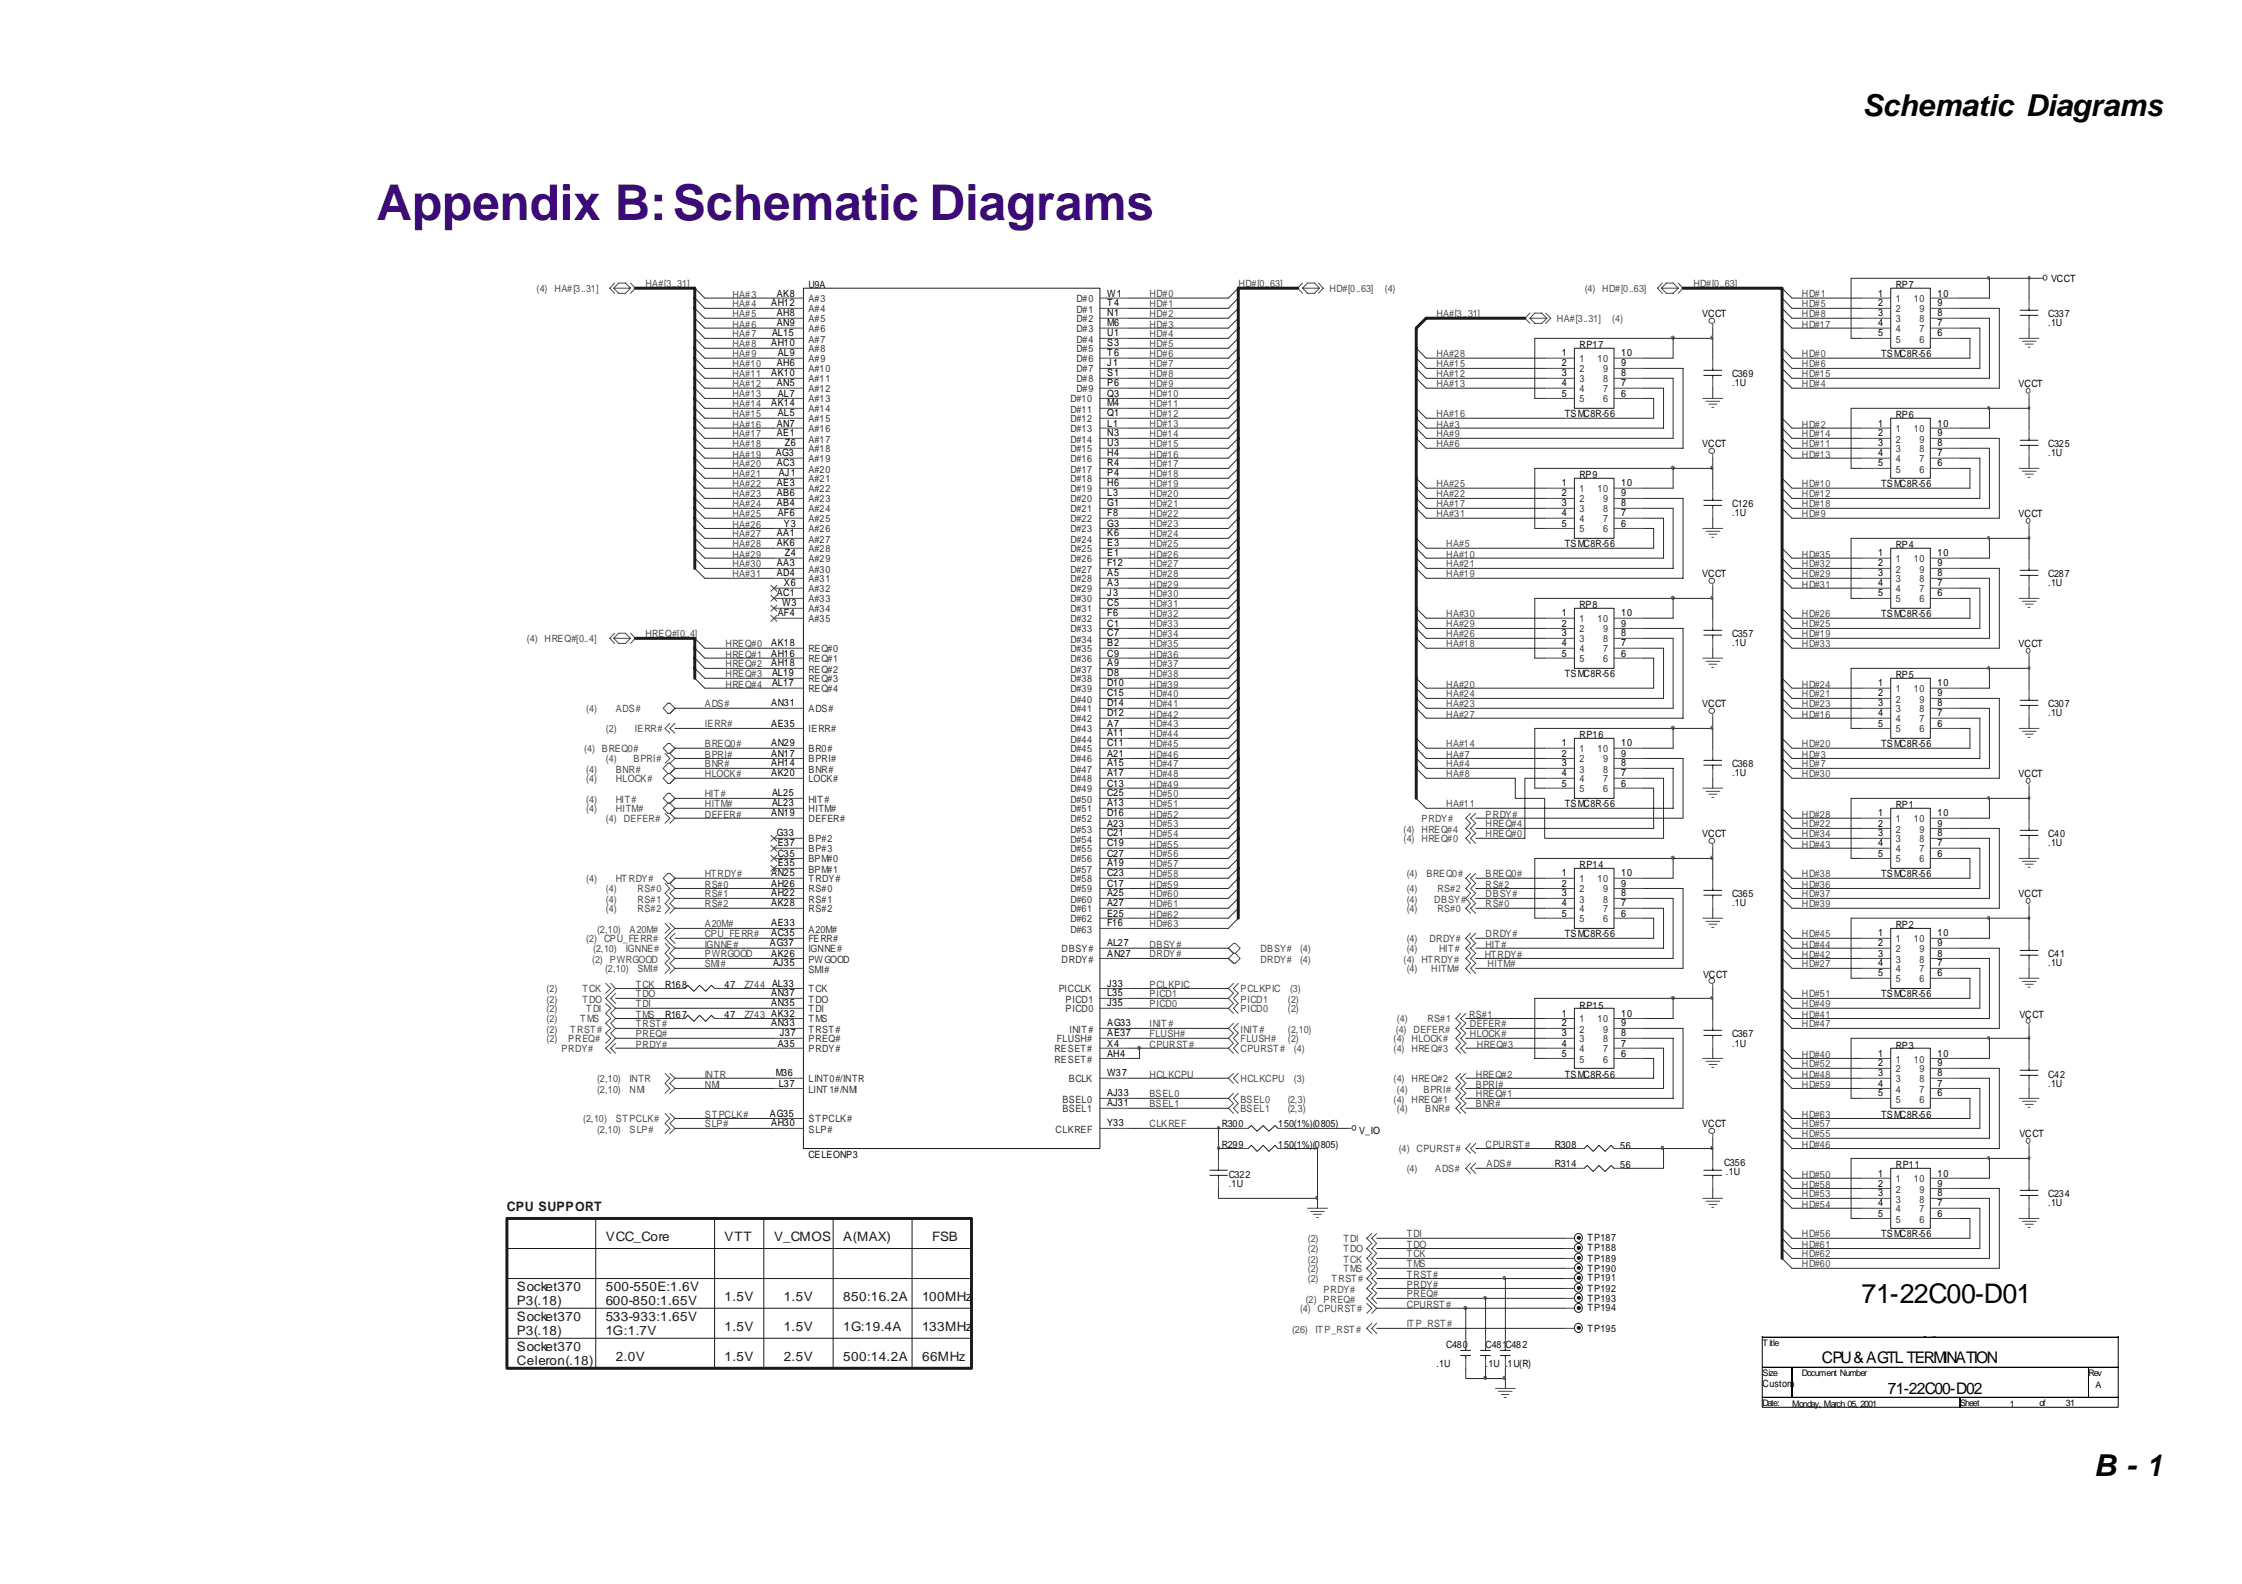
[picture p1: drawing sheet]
<svg xmlns="http://www.w3.org/2000/svg" width="297mm" height="210mm" viewBox="0 0 297 210" stroke-linecap="round" stroke-linejoin="round" font-family="sans-serif">
<defs><g id="words">
<text font-size="6.5" fill="#3d0a7a" x="49.9" y="29.1">Appendix B:Schematic Diagrams</text>
<g font-size="4">
<text x="246.7" y="15.4">Schematic Diagrams</text>
<text x="277.4" y="195.6">B - 1</text>
</g>
<text font-size="3.6" x="246.6" y="172.7">71-22C00-D01</text>
<g font-size="2.1">
<text x="245.3" y="176.7">ÂÅ ¤Ñ ¹q ¸£</text>
<text x="241.4" y="180.6">CPU &amp; AGTL TERMINATION</text>
<text x="250.1" y="184.7">71-22C00-D02</text>
</g>
<g font-size="1.7" fill="#1b1b1b">
<text x="67.2" y="160.5">CPU SUPPORT</text>
<text x="80.3" y="164.4">VCC_Core</text>
<text x="96" y="164.4">VTT</text>
<text x="102.6" y="164.4">V_CMOS</text>
<text x="111.7" y="164.4">A(MAX)</text>
<text x="123.5" y="164.4">FSB</text>
<text x="68.5" y="171">Socket370</text>
<text x="68.5" y="172.9">P3(.18)</text>
<text x="80.3" y="171">500-550E:1.6V</text>
<text x="80.3" y="172.9">600-850:1.65V</text>
<text x="96" y="172.3">1.5V</text>
<text x="103.9" y="172.3">1.5V</text>
<text x="111.7" y="172.3">850:16.2A</text>
<text x="122.2" y="172.3">100MHz</text>
<text x="68.5" y="175">Socket370</text>
<text x="68.5" y="176.9">P3(.18)</text>
<text x="68.5" y="179">Socket370</text>
<text x="80.3" y="175">533-933:1.65V</text>
<text x="80.3" y="176.9">1G:1.7V</text>
<text x="96" y="176.3">1.5V</text>
<text x="103.9" y="176.3">1.5V</text>
<text x="111.7" y="176.3">1G:19.4A</text>
<text x="122.2" y="176.3">133MHz</text>
<text x="68.5" y="180.9">Celeron(.18)</text>
<text x="81.6" y="180.3">2.0V</text>
<text x="96" y="180.3">1.5V</text>
<text x="103.9" y="180.3">2.5V</text>
<text x="111.7" y="180.3">500:14.2A</text>
<text x="122.2" y="180.3">66MHz</text>
</g>
<g font-size="1.3" fill="#4a4a4a">
<text x="71.1" y="38.7">(4) HA#[3..31]</text>
<text x="85.5" y="38.1">HA#[3..31]</text>
<text x="97.1" y="39.4">HA#3</text>
<text x="97.1" y="40.7">HA#4</text>
<text x="152.3" y="39.4">HD#0</text>
<text x="152.3" y="40.7">HD#1</text>
<text x="164.1" y="38.1">HD#[0..63]</text>
<text x="176.1" y="38.7">HD#[0..63]</text>
<text x="183.5" y="38.7">(4)</text>
<text x="210" y="38.7">(4) HD#[0..63]</text>
<text x="224.3" y="38.1">HD#[0..63]</text>
<text x="238.7" y="39.4">HD#1</text>
<text x="238.7" y="40.7">HD#5</text>
<text x="97.1" y="42">HA#5</text>
<text x="97.1" y="47.3">HA#9</text>
<text x="97.1" y="43.4">HA#6</text>
<text x="97.1" y="46">HA#8</text>
<text x="97.1" y="44.7">HA#7</text>
<text x="152.3" y="42">HD#2</text>
<text x="152.3" y="43.4">HD#3</text>
<text x="152.3" y="44.7">HD#4</text>
<text x="152.3" y="46">HD#5</text>
<text x="152.3" y="47.3">HD#6</text>
<text x="190.3" y="42">HA#[3..31]</text>
<text x="190.3" y="47.3">HA#28</text>
<text x="206.3" y="42.7">HA#[3..31]</text>
<text x="213.6" y="42.7">(4)</text>
<text x="238.7" y="42">HD#8</text>
<text x="238.7" y="43.4">HD#17</text>
<text x="238.7" y="47.3">HD#0</text>
<text x="97.1" y="52.7">HA#13</text>
<text x="97.1" y="50">HA#11</text>
<text x="97.1" y="54">HA#14</text>
<text x="97.1" y="48.7">HA#10</text>
<text x="97.1" y="51.3">HA#12</text>
<text x="152.3" y="48.7">HD#7</text>
<text x="152.3" y="50">HD#8</text>
<text x="152.3" y="51.3">HD#9</text>
<text x="152.3" y="52.7">HD#10</text>
<text x="152.3" y="54">HD#11</text>
<text x="190.3" y="48.7">HA#15</text>
<text x="190.3" y="50">HA#12</text>
<text x="190.3" y="51.3">HA#13</text>
<text x="238.7" y="48.7">HD#6</text>
<text x="238.7" y="50">HD#15</text>
<text x="238.7" y="51.3">HD#4</text>
<text x="97.1" y="59.3">HA#18</text>
<text x="97.1" y="58">HA#17</text>
<text x="97.1" y="56.7">HA#16</text>
<text x="97.1" y="55.3">HA#15</text>
<text x="152.3" y="55.3">HD#12</text>
<text x="152.3" y="56.6">HD#13</text>
<text x="152.3" y="58">HD#14</text>
<text x="152.3" y="59.3">HD#15</text>
<text x="190.3" y="58">HA#9</text>
<text x="190.3" y="55.3">HA#16</text>
<text x="190.3" y="56.7">HA#3</text>
<text x="190.3" y="59.3">HA#6</text>
<text x="238.7" y="56.7">HD#2</text>
<text x="238.7" y="58">HD#14</text>
<text x="238.7" y="59.3">HD#11</text>
<text x="97.1" y="64.6">HA#22</text>
<text x="97.1" y="60.6">HA#19</text>
<text x="97.1" y="61.9">HA#20</text>
<text x="97.1" y="65.9">HA#23</text>
<text x="97.1" y="63.3">HA#21</text>
<text x="152.3" y="60.6">HD#16</text>
<text x="152.3" y="61.9">HD#17</text>
<text x="152.3" y="63.3">HD#18</text>
<text x="152.3" y="64.6">HD#19</text>
<text x="152.3" y="65.9">HD#20</text>
<text x="190.3" y="64.6">HA#25</text>
<text x="190.3" y="65.9">HA#22</text>
<text x="238.7" y="60.6">HD#13</text>
<text x="238.7" y="64.6">HD#10</text>
<text x="238.7" y="65.9">HD#12</text>
<text x="97.1" y="69.9">HA#26</text>
<text x="97.1" y="68.5">HA#25</text>
<text x="97.1" y="67.2">HA#24</text>
<text x="97.1" y="71.2">HA#27</text>
<text x="152.3" y="67.2">HD#21</text>
<text x="152.3" y="68.5">HD#22</text>
<text x="152.3" y="69.9">HD#23</text>
<text x="152.3" y="71.2">HD#24</text>
<text x="190.3" y="67.2">HA#17</text>
<text x="190.3" y="68.5">HA#31</text>
<text x="238.7" y="67.2">HD#18</text>
<text x="238.7" y="68.5">HD#9</text>
<text x="97.1" y="75.2">HA#30</text>
<text x="97.1" y="73.9">HA#29</text>
<text x="97.1" y="76.5">HA#31</text>
<text x="97.1" y="72.5">HA#28</text>
<text x="152.3" y="72.5">HD#25</text>
<text x="152.3" y="73.9">HD#26</text>
<text x="152.3" y="75.2">HD#27</text>
<text x="152.3" y="76.5">HD#28</text>
<text x="152.3" y="77.9">HD#29</text>
<text x="191.6" y="73.9">HA#10</text>
<text x="191.6" y="72.5">HA#5</text>
<text x="191.6" y="75.2">HA#21</text>
<text x="191.6" y="76.5">HA#19</text>
<text x="238.7" y="73.9">HD#35</text>
<text x="238.7" y="75.2">HD#32</text>
<text x="238.7" y="76.5">HD#29</text>
<text x="238.7" y="77.9">HD#31</text>
<text x="152.3" y="79.2">HD#30</text>
<text x="152.3" y="80.5">HD#31</text>
<text x="152.3" y="81.8">HD#32</text>
<text x="152.3" y="83.2">HD#33</text>
<text x="191.6" y="83.2">HA#29</text>
<text x="191.6" y="81.8">HA#30</text>
<text x="238.7" y="81.8">HD#26</text>
<text x="238.7" y="83.2">HD#25</text>
<text x="69.8" y="85.1">(4) HREQ#[0..4]</text>
<text x="85.5" y="84.5">HREQ#[0..4]</text>
<text x="96.1" y="87.1">HREQ#1</text>
<text x="96.1" y="88.4">HREQ#2</text>
<text x="96.1" y="85.8">HREQ#0</text>
<text x="96.1" y="89.8">HREQ#3</text>
<text x="152.3" y="84.5">HD#34</text>
<text x="152.3" y="85.8">HD#35</text>
<text x="152.3" y="87.1">HD#36</text>
<text x="152.3" y="88.4">HD#37</text>
<text x="152.3" y="89.8">HD#38</text>
<text x="191.6" y="84.5">HA#26</text>
<text x="191.6" y="85.8">HA#18</text>
<text x="238.7" y="84.5">HD#19</text>
<text x="238.7" y="85.8">HD#33</text>
<text x="77.7" y="94.4">(4)</text>
<text x="81.6" y="94.4">ADS#</text>
<text x="93.4" y="93.7">ADS#</text>
<text x="96.1" y="91.1">HREQ#4</text>
<text x="152.3" y="91.1">HD#39</text>
<text x="152.3" y="92.4">HD#40</text>
<text x="152.3" y="93.7">HD#41</text>
<text x="152.3" y="95.1">HD#42</text>
<text x="191.6" y="91.1">HA#20</text>
<text x="191.6" y="93.7">HA#23</text>
<text x="191.6" y="92.4">HA#24</text>
<text x="191.6" y="95.1">HA#27</text>
<text x="238.7" y="91.1">HD#24</text>
<text x="238.7" y="92.4">HD#21</text>
<text x="238.7" y="93.7">HD#23</text>
<text x="238.7" y="95.1">HD#16</text>
<text x="77.4" y="99.7">(4) BREQ0#</text>
<text x="80.3" y="97">(2)</text>
<text x="80.3" y="101">(4)</text>
<text x="83.9" y="101">BPRI#</text>
<text x="84.1" y="97">IERR#</text>
<text x="93.4" y="99">BREQ0#</text>
<text x="93.4" y="100.4">BPRI#</text>
<text x="93.4" y="101.7">BNR#</text>
<text x="93.4" y="96.4">IERR#</text>
<text x="152.3" y="96.4">HD#43</text>
<text x="152.3" y="97.7">HD#44</text>
<text x="152.3" y="99">HD#45</text>
<text x="152.3" y="100.4">HD#46</text>
<text x="152.3" y="101.7">HD#47</text>
<text x="191.6" y="100.4">HA#7</text>
<text x="191.6" y="101.7">HA#4</text>
<text x="191.6" y="99">HA#14</text>
<text x="238.7" y="99">HD#20</text>
<text x="238.7" y="100.4">HD#3</text>
<text x="238.7" y="101.7">HD#7</text>
<text x="77.7" y="106.3">(4)</text>
<text x="77.7" y="107.7">(4)</text>
<text x="77.7" y="102.4">(4)</text>
<text x="77.7" y="103.7">(4)</text>
<text x="81.6" y="106.3">HIT#</text>
<text x="81.6" y="107.7">HITM#</text>
<text x="81.6" y="102.4">BNR#</text>
<text x="81.6" y="103.7">HLOCK#</text>
<text x="93.4" y="103">HLOCK#</text>
<text x="93.4" y="105.7">HIT#</text>
<text x="93.4" y="107">HITM#</text>
<text x="152.3" y="103">HD#48</text>
<text x="152.3" y="104.4">HD#49</text>
<text x="152.3" y="105.7">HD#50</text>
<text x="152.3" y="107">HD#51</text>
<text x="191.6" y="107">HA#11</text>
<text x="191.6" y="103">HA#8</text>
<text x="238.7" y="103">HD#30</text>
<text x="80.3" y="109">(4) DEFER#</text>
<text x="93.4" y="108.3">DEFER#</text>
<text x="152.3" y="108.3">HD#52</text>
<text x="152.3" y="109.7">HD#53</text>
<text x="152.3" y="111">HD#54</text>
<text x="152.3" y="112.3">HD#55</text>
<text x="152.3" y="113.6">HD#56</text>
<text x="186" y="110.3">(4) HREQ#4</text>
<text x="186" y="111.6">(4) HREQ#0</text>
<text x="188.3" y="109">PRDY#</text>
<text x="196.8" y="108.3">PRDY#</text>
<text x="196.8" y="109.7">HREQ#4</text>
<text x="196.8" y="111">HREQ#0</text>
<text x="238.7" y="108.3">HD#28</text>
<text x="238.7" y="109.7">HD#22</text>
<text x="238.7" y="111">HD#34</text>
<text x="238.7" y="112.3">HD#43</text>
<text x="77.7" y="116.9">(4)</text>
<text x="80.3" y="118.2">(4)</text>
<text x="80.3" y="119.6">(4)</text>
<text x="81.6" y="116.9">HTRDY#</text>
<text x="84.5" y="118.2">RS#0</text>
<text x="84.5" y="119.6">RS#1</text>
<text x="93.4" y="116.3">HTRDY#</text>
<text x="93.4" y="117.6">RS#0</text>
<text x="93.4" y="118.9">RS#1</text>
<text x="152.3" y="114.9">HD#57</text>
<text x="152.3" y="116.3">HD#58</text>
<text x="152.3" y="117.6">HD#59</text>
<text x="152.3" y="118.9">HD#60</text>
<text x="186.4" y="118.2">(4)</text>
<text x="186.4" y="119.6">(4)</text>
<text x="186.4" y="116.3">(4)</text>
<text x="189" y="116.3">BREQ0#</text>
<text x="190" y="119.6">DBSY#</text>
<text x="190.4" y="118.2">RS#2</text>
<text x="196.8" y="116.3">BREQ0#</text>
<text x="196.8" y="117.6">RS#2</text>
<text x="196.8" y="118.9">DBSY#</text>
<text x="238.7" y="116.3">HD#38</text>
<text x="238.7" y="117.6">HD#36</text>
<text x="238.7" y="118.9">HD#37</text>
<text x="77.7" y="124.9">(2) CPU_FERR#</text>
<text x="79.1" y="123.6">(2,10)</text>
<text x="80.3" y="120.9">(4)</text>
<text x="83.4" y="123.6">A20M#</text>
<text x="84.5" y="120.9">RS#2</text>
<text x="93.4" y="122.9">A20M#</text>
<text x="93.4" y="124.2">CPU_FERR#</text>
<text x="93.4" y="125.6">IGNNE#</text>
<text x="93.4" y="120.2">RS#2</text>
<text x="152.3" y="120.2">HD#61</text>
<text x="152.3" y="121.6">HD#62</text>
<text x="152.3" y="122.9">HD#63</text>
<text x="152.3" y="125.6">DBSY#</text>
<text x="186.4" y="120.9">(4)</text>
<text x="186.4" y="124.9">(4)</text>
<text x="189.4" y="124.9">DRDY#</text>
<text x="190.4" y="120.9">RS#0</text>
<text x="196.8" y="124.2">DRDY#</text>
<text x="196.8" y="125.6">HIT#</text>
<text x="196.8" y="120.2">RS#0</text>
<text x="238.7" y="120.2">HD#39</text>
<text x="238.7" y="124.2">HD#45</text>
<text x="238.7" y="125.6">HD#44</text>
<text x="72.4" y="131.5">(2)</text>
<text x="77.2" y="131.5">TCK</text>
<text x="78.5" y="127.6">(2) PWRGOOD</text>
<text x="78.6" y="126.2">(2,10)</text>
<text x="80.2" y="128.9">(2,10)</text>
<text x="82.9" y="126.2">IGNNE#</text>
<text x="84.2" y="130.9">TCK</text>
<text x="84.5" y="128.9">SMI#</text>
<text x="93.4" y="126.9">PWRGOOD</text>
<text x="93.4" y="128.2">SMI#</text>
<text x="98.6" y="130.9">Z744</text>
<text x="152.3" y="126.9">DRDY#</text>
<text x="152.3" y="130.9">PCLKPIC</text>
<text x="164.4" y="131.5">PCLKPIC</text>
<text x="167" y="126.2">DBSY#</text>
<text x="167" y="127.6">DRDY#</text>
<text x="170.9" y="131.5">(3)</text>
<text x="172.2" y="126.2">(4)</text>
<text x="172.2" y="127.6">(4)</text>
<text x="186" y="127.6">(4) HTRDY#</text>
<text x="186.4" y="126.2">(4)</text>
<text x="186.4" y="128.9">(4)</text>
<text x="189.6" y="128.9">HITM#</text>
<text x="190.7" y="126.2">HIT#</text>
<text x="196.7" y="126.9">HTRDY#</text>
<text x="197.1" y="128.2">HITM#</text>
<text x="238.7" y="126.9">HD#42</text>
<text x="238.7" y="128.2">HD#27</text>
<text x="72.4" y="132.8">(2)</text>
<text x="72.4" y="135.5">(2)</text>
<text x="72.4" y="134.2">(2)</text>
<text x="72.4" y="136.8">(2)</text>
<text x="75.5" y="136.8">TRST#</text>
<text x="76.9" y="135.5">TMS</text>
<text x="77.2" y="132.8">TDO</text>
<text x="77.7" y="134.2">TDI</text>
<text x="84.2" y="132.2">TDO</text>
<text x="84.2" y="133.5">TDI</text>
<text x="84.2" y="134.8">TMS</text>
<text x="84.2" y="136.2">TRST#</text>
<text x="84.2" y="137.5">PREQ#</text>
<text x="98.6" y="134.8">Z743 AK32</text>
<text x="152.3" y="132.2">PICD1</text>
<text x="152.3" y="133.5">PICD0</text>
<text x="152.3" y="136.2">INIT#</text>
<text x="152.3" y="137.5">FLUSH#</text>
<text x="164.4" y="132.8">PICD1</text>
<text x="164.4" y="134.2">PICD0</text>
<text x="164.4" y="136.8">INIT#</text>
<text x="170.6" y="132.8">(2)</text>
<text x="170.6" y="134.2">(2)</text>
<text x="170.6" y="136.8">(2,10)</text>
<text x="184.9" y="136.8">(4) DEFER#</text>
<text x="185.1" y="135.5">(4)</text>
<text x="189.1" y="135.5">RS#1</text>
<text x="194.6" y="134.8">RS#1</text>
<text x="194.8" y="136.2">DEFER#</text>
<text x="194.8" y="137.5">HLOCK#</text>
<text x="238.7" y="132.2">HD#51</text>
<text x="238.7" y="133.5">HD#49</text>
<text x="238.7" y="134.8">HD#41</text>
<text x="238.7" y="136.2">HD#47</text>
<text x="72.4" y="138.1">(2)</text>
<text x="74.4" y="139.5">PRDY#</text>
<text x="75.3" y="138.1">PREQ#</text>
<text x="79.1" y="143.4">(2,10)</text>
<text x="83.4" y="143.4">INTR</text>
<text x="84.2" y="138.8">PRDY#</text>
<text x="93.4" y="142.8">INTR</text>
<text x="152.3" y="138.8">CPURST#</text>
<text x="152.3" y="142.8">HCLKCPU</text>
<text x="164.4" y="138.1">FLUSH#</text>
<text x="164.4" y="139.5">CPURST#</text>
<text x="164.4" y="143.4">HCLKCPU</text>
<text x="170.6" y="138.1">(2)</text>
<text x="171.4" y="143.4">(3)</text>
<text x="171.4" y="139.5">(4)</text>
<text x="184.6" y="138.1">(4) HLOCK#</text>
<text x="184.6" y="139.5">(4) HREQ#3</text>
<text x="184.6" y="143.4">(4) HREQ#2</text>
<text x="195.5" y="142.8">HREQ#2</text>
<text x="195.6" y="138.8">HREQ#3</text>
<text x="238.7" y="140.1">HD#40</text>
<text x="238.7" y="141.4">HD#52</text>
<text x="238.7" y="142.8">HD#48</text>
<text x="77.3" y="148.7">(2,10)</text>
<text x="79.1" y="144.8">(2,10)</text>
<text x="81.6" y="148.7">STPCLK#</text>
<text x="83.4" y="144.8">NMI</text>
<text x="93.4" y="144.1">NMI</text>
<text x="93.4" y="148.1">STPCLK#</text>
<text x="93.4" y="149.4">SLP#</text>
<text x="152.3" y="145.4">BSEL0</text>
<text x="152.3" y="146.7">BSEL1</text>
<text x="152.3" y="149.4">CLKREF</text>
<text x="164.4" y="146.1">BSEL0</text>
<text x="164.4" y="147.4">BSEL1</text>
<text x="170.6" y="146.1">(2,3)</text>
<text x="170.6" y="147.4">(2,3)</text>
<text x="184.6" y="146.1">(4) HREQ#1</text>
<text x="185.1" y="144.8">(4)</text>
<text x="185.1" y="147.4">(4)</text>
<text x="188.6" y="144.8">BPRI#</text>
<text x="188.8" y="147.4">BNR#</text>
<text x="195.5" y="144.1">BPRI#</text>
<text x="195.5" y="145.4">HREQ#1</text>
<text x="195.5" y="146.7">BNR#</text>
<text x="238.7" y="144.1">HD#59</text>
<text x="238.7" y="148.1">HD#63</text>
<text x="238.7" y="149.4">HD#57</text>
<text x="79.1" y="150.1">(2,10)</text>
<text x="83.4" y="150.1">SLP#</text>
<text x="185.3" y="152.7">(4) CPURST#</text>
<text x="186.4" y="155.4">(4)</text>
<text x="190.1" y="155.4">ADS#</text>
<text x="196.8" y="152.1">CPURST#</text>
<text x="197" y="154.7">ADS#</text>
<text x="238.7" y="150.7">HD#55</text>
<text x="238.7" y="152.1">HD#46</text>
<text x="238.7" y="156.1">HD#50</text>
<text x="238.7" y="157.4">HD#58</text>
<text x="238.7" y="158.7">HD#53</text>
<text x="238.7" y="160">HD#54</text>
<text x="173.3" y="166">(2)</text>
<text x="173.3" y="164.6">(2)</text>
<text x="173.3" y="167.3">(2)</text>
<text x="178" y="166">TDO</text>
<text x="178" y="164.6">TDI</text>
<text x="178" y="167.3">TCK</text>
<text x="186.4" y="165.3">TDO</text>
<text x="186.4" y="164">TDI</text>
<text x="186.4" y="167.9">TMS</text>
<text x="186.4" y="166.6">TCK</text>
<text x="238.7" y="164">HD#56</text>
<text x="238.7" y="165.3">HD#61</text>
<text x="238.7" y="166.6">HD#62</text>
<text x="238.7" y="167.9">HD#60</text>
<text x="172.2" y="173.9">(4) CPURST#</text>
<text x="173" y="172.6">(2) PREQ#</text>
<text x="173.3" y="168.6">(2)</text>
<text x="173.3" y="169.9">(2)</text>
<text x="175.4" y="171.3">PRDY#</text>
<text x="176.4" y="169.9">TRST#</text>
<text x="178" y="168.6">TMS</text>
<text x="186.4" y="171.9">PREQ#</text>
<text x="186.4" y="170.6">PRDY#</text>
<text x="186.4" y="173.3">CPURST#</text>
<text x="186.4" y="169.3">TRST#</text>
<text x="171.2" y="176.6">(26)</text>
<text x="174.3" y="176.6">ITP_RST#</text>
<text x="186.4" y="175.9">ITP_RST#</text>
</g>
<g font-size="1.3">
<text x="102.2" y="40.6">AH12</text>
<text x="102.9" y="39.3">AK8</text>
<text x="102.9" y="41.9">AH8</text>
<text x="146.7" y="39.3">W1</text>
<text x="146.7" y="40.6">T4</text>
<text x="146.7" y="41.9">N1</text>
<text x="248.8" y="39.3">1</text>
<text x="248.8" y="40.6">2</text>
<text x="248.8" y="41.9">3</text>
<text x="256.7" y="39.3">10</text>
<text x="256.7" y="40.6">9</text>
<text x="256.7" y="41.9">8</text>
<text x="271.8" y="37.4">VCCT</text>
<text x="102.2" y="45.9">AH10</text>
<text x="102.3" y="44.6">AL15</text>
<text x="102.9" y="43.2">AN9</text>
<text x="103.1" y="47.2">AL9</text>
<text x="146.7" y="43.2">M6</text>
<text x="146.7" y="44.6">U1</text>
<text x="146.7" y="45.9">S3</text>
<text x="146.7" y="47.2">T6</text>
<text x="206.9" y="47.2">1</text>
<text x="214.8" y="47.2">10</text>
<text x="225.5" y="42">VCCT</text>
<text x="248.8" y="43.2">4</text>
<text x="248.8" y="44.6">5</text>
<text x="256.7" y="43.2">7</text>
<text x="256.7" y="44.6">6</text>
<text x="102.2" y="49.9">AK10</text>
<text x="102.2" y="53.9">AK14</text>
<text x="102.9" y="48.6">AH6</text>
<text x="102.9" y="51.2">AN5</text>
<text x="103.1" y="52.5">AL7</text>
<text x="146.7" y="48.6">J1</text>
<text x="146.7" y="49.9">S1</text>
<text x="146.7" y="51.2">P6</text>
<text x="146.7" y="52.5">Q3</text>
<text x="146.7" y="53.9">M4</text>
<text x="206.9" y="48.6">2</text>
<text x="206.9" y="49.9">3</text>
<text x="206.9" y="51.2">4</text>
<text x="206.9" y="52.5">5</text>
<text x="214.8" y="48.6">9</text>
<text x="214.8" y="49.9">8</text>
<text x="214.8" y="51.2">7</text>
<text x="214.8" y="52.5">6</text>
<text x="267.4" y="51.3">VCCT</text>
<text x="102.9" y="56.5">AN7</text>
<text x="102.9" y="57.8">AE1</text>
<text x="103.1" y="55.2">AL5</text>
<text x="104" y="59.1">Z6</text>
<text x="146.7" y="55.2">Q1</text>
<text x="146.7" y="56.5">L1</text>
<text x="146.7" y="57.8">N3</text>
<text x="146.7" y="59.1">U3</text>
<text x="225.5" y="59.3">VCCT</text>
<text x="248.8" y="56.5">1</text>
<text x="248.8" y="57.8">2</text>
<text x="248.8" y="59.1">3</text>
<text x="256.7" y="56.5">10</text>
<text x="256.7" y="57.8">9</text>
<text x="256.7" y="59.1">8</text>
<text x="102.8" y="60.5">AG3</text>
<text x="102.9" y="61.8">AC3</text>
<text x="102.9" y="64.4">AE3</text>
<text x="102.9" y="65.8">AB6</text>
<text x="103.2" y="63.1">AJ1</text>
<text x="146.7" y="60.5">H4</text>
<text x="146.7" y="61.8">R4</text>
<text x="146.7" y="63.1">P4</text>
<text x="146.7" y="64.4">H6</text>
<text x="146.7" y="65.8">L3</text>
<text x="206.9" y="64.4">1</text>
<text x="206.9" y="65.8">2</text>
<text x="214.8" y="64.4">10</text>
<text x="214.8" y="65.8">9</text>
<text x="248.8" y="60.5">4</text>
<text x="248.8" y="61.8">5</text>
<text x="256.7" y="60.5">7</text>
<text x="256.7" y="61.8">6</text>
<text x="102.9" y="67.1">AB4</text>
<text x="102.9" y="71.1">AA1</text>
<text x="103.1" y="68.4">AF6</text>
<text x="103.9" y="69.8">Y3</text>
<text x="146.7" y="67.1">G1</text>
<text x="146.7" y="68.4">F8</text>
<text x="146.7" y="69.8">G3</text>
<text x="146.7" y="71.1">K6</text>
<text x="206.9" y="67.1">3</text>
<text x="206.9" y="68.4">4</text>
<text x="206.9" y="69.8">5</text>
<text x="214.8" y="67.1">8</text>
<text x="214.8" y="68.4">7</text>
<text x="214.8" y="69.8">6</text>
<text x="267.4" y="68.5">VCCT</text>
<text x="102.9" y="72.4">AK6</text>
<text x="102.9" y="75.1">AA3</text>
<text x="102.9" y="76.4">AD4</text>
<text x="103.9" y="77.7">X6</text>
<text x="104" y="73.7">Z4</text>
<text x="146.7" y="72.4">E3</text>
<text x="146.7" y="73.7">E1</text>
<text x="146.7" y="75.1">F12</text>
<text x="146.7" y="76.4">A5</text>
<text x="146.7" y="77.7">A3</text>
<text x="225.5" y="76.5">VCCT</text>
<text x="248.8" y="73.7">1</text>
<text x="248.8" y="75.1">2</text>
<text x="248.8" y="76.4">3</text>
<text x="248.8" y="77.7">4</text>
<text x="256.7" y="73.7">10</text>
<text x="256.7" y="75.1">9</text>
<text x="256.7" y="76.4">8</text>
<text x="256.7" y="77.7">7</text>
<text x="102.9" y="79">AC1</text>
<text x="103.1" y="81.7">AF4</text>
<text x="103.6" y="80.4">W3</text>
<text x="146.7" y="79">J3</text>
<text x="146.7" y="80.4">C5</text>
<text x="146.7" y="81.7">F6</text>
<text x="146.7" y="83">C1</text>
<text x="206.9" y="81.7">1</text>
<text x="206.9" y="83">2</text>
<text x="214.8" y="81.7">10</text>
<text x="214.8" y="83">9</text>
<text x="248.8" y="79">5</text>
<text x="256.7" y="79">6</text>
<text x="102.2" y="85.6">AK18</text>
<text x="102.2" y="87">AH16</text>
<text x="102.2" y="88.3">AH18</text>
<text x="102.3" y="89.6">AL19</text>
<text x="146.7" y="84.3">C7</text>
<text x="146.7" y="85.6">B2</text>
<text x="146.7" y="87">C9</text>
<text x="146.7" y="88.3">A9</text>
<text x="146.7" y="89.6">D8</text>
<text x="206.9" y="84.3">3</text>
<text x="206.9" y="85.6">4</text>
<text x="206.9" y="87">5</text>
<text x="214.8" y="84.3">8</text>
<text x="214.8" y="85.6">7</text>
<text x="214.8" y="87">6</text>
<text x="267.4" y="85.8">VCCT</text>
<text x="102.2" y="93.6">AN31</text>
<text x="102.3" y="90.9">AL17</text>
<text x="146.7" y="90.9">D10</text>
<text x="146.7" y="92.3">C15</text>
<text x="146.7" y="93.6">D14</text>
<text x="146.7" y="94.9">D12</text>
<text x="225.5" y="93.7">VCCT</text>
<text x="248.8" y="90.9">1</text>
<text x="248.8" y="92.3">2</text>
<text x="248.8" y="93.6">3</text>
<text x="248.8" y="94.9">4</text>
<text x="256.7" y="90.9">10</text>
<text x="256.7" y="92.3">9</text>
<text x="256.7" y="93.6">8</text>
<text x="256.7" y="94.9">7</text>
<text x="102.2" y="96.3">AE35</text>
<text x="102.2" y="98.9">AN29</text>
<text x="102.2" y="100.3">AN17</text>
<text x="102.2" y="101.6">AH14</text>
<text x="146.7" y="96.3">A7</text>
<text x="146.7" y="97.6">A11</text>
<text x="146.7" y="98.9">C11</text>
<text x="146.7" y="100.3">A21</text>
<text x="146.7" y="101.6">A15</text>
<text x="206.9" y="98.9">1</text>
<text x="206.9" y="100.3">2</text>
<text x="206.9" y="101.6">3</text>
<text x="214.8" y="98.9">10</text>
<text x="214.8" y="100.3">9</text>
<text x="214.8" y="101.6">8</text>
<text x="248.8" y="96.3">5</text>
<text x="256.7" y="96.3">6</text>
<text x="102.2" y="102.9">AK20</text>
<text x="102.3" y="105.5">AL25</text>
<text x="102.3" y="106.9">AL23</text>
<text x="146.7" y="102.9">A17</text>
<text x="146.7" y="104.2">C13</text>
<text x="146.7" y="105.5">C25</text>
<text x="146.7" y="106.9">A13</text>
<text x="206.9" y="102.9">4</text>
<text x="206.9" y="104.2">5</text>
<text x="214.8" y="102.9">7</text>
<text x="214.8" y="104.2">6</text>
<text x="267.4" y="103">VCCT</text>
<text x="102.2" y="108.2">AN19</text>
<text x="102.9" y="110.8">G33</text>
<text x="103.1" y="112.1">E37</text>
<text x="103.1" y="113.5">C35</text>
<text x="146.7" y="108.2">D16</text>
<text x="146.7" y="109.5">A23</text>
<text x="146.7" y="110.8">C21</text>
<text x="146.7" y="112.1">C19</text>
<text x="146.7" y="113.5">C27</text>
<text x="225.5" y="111">VCCT</text>
<text x="248.8" y="108.2">1</text>
<text x="248.8" y="109.5">2</text>
<text x="248.8" y="110.8">3</text>
<text x="248.8" y="112.1">4</text>
<text x="248.8" y="113.5">5</text>
<text x="256.7" y="108.2">10</text>
<text x="256.7" y="109.5">9</text>
<text x="256.7" y="110.8">8</text>
<text x="256.7" y="112.1">7</text>
<text x="256.7" y="113.5">6</text>
<text x="102.2" y="116.1">AN25</text>
<text x="102.2" y="117.5">AH26</text>
<text x="102.2" y="118.8">AH22</text>
<text x="103.1" y="114.8">E35</text>
<text x="146.7" y="114.8">A19</text>
<text x="146.7" y="116.1">C23</text>
<text x="146.7" y="117.5">C17</text>
<text x="146.7" y="118.8">A25</text>
<text x="206.9" y="116.1">1</text>
<text x="206.9" y="117.5">2</text>
<text x="206.9" y="118.8">3</text>
<text x="214.8" y="116.1">10</text>
<text x="214.8" y="117.5">9</text>
<text x="214.8" y="118.8">8</text>
<text x="267.4" y="118.9">VCCT</text>
<text x="102" y="125.4">AG37</text>
<text x="102.2" y="120.1">AK28</text>
<text x="102.2" y="122.8">AE33</text>
<text x="102.2" y="124.1">AC35</text>
<text x="146.7" y="120.1">A27</text>
<text x="146.7" y="121.5">E25</text>
<text x="146.7" y="122.8">F16</text>
<text x="146.7" y="125.4">AL27</text>
<text x="206.9" y="120.1">4</text>
<text x="206.9" y="121.5">5</text>
<text x="214.8" y="120.1">7</text>
<text x="214.8" y="121.5">6</text>
<text x="248.8" y="124.1">1</text>
<text x="248.8" y="125.4">2</text>
<text x="256.7" y="124.1">10</text>
<text x="256.7" y="125.4">9</text>
<text x="102.2" y="126.8">AK26</text>
<text x="102.3" y="130.7">AL33</text>
<text x="102.4" y="128.1">AJ35</text>
<text x="146.7" y="126.8">AN27</text>
<text x="146.7" y="130.7">J33</text>
<text x="225.7" y="129.5">VCCT</text>
<text x="248.8" y="126.8">3</text>
<text x="248.8" y="128.1">4</text>
<text x="248.8" y="129.4">5</text>
<text x="256.7" y="126.8">8</text>
<text x="256.7" y="128.1">7</text>
<text x="256.7" y="129.4">6</text>
<text x="102.2" y="132">AN37</text>
<text x="102.2" y="133.4">AN35</text>
<text x="102.2" y="136">AN33</text>
<text x="103.3" y="137.3">J37</text>
<text x="146.7" y="132">L35</text>
<text x="146.7" y="133.4">J35</text>
<text x="146.7" y="136">AG33</text>
<text x="146.7" y="137.3">AE37</text>
<text x="206.9" y="134.7">1</text>
<text x="206.9" y="136">2</text>
<text x="206.9" y="137.3">3</text>
<text x="214.8" y="134.7">10</text>
<text x="214.8" y="136">9</text>
<text x="214.8" y="137.3">8</text>
<text x="267.6" y="134.8">VCCT</text>
<text x="102.8" y="142.6">M36</text>
<text x="103.1" y="138.7">A35</text>
<text x="103.2" y="144">L37</text>
<text x="146.7" y="138.7">X4</text>
<text x="146.7" y="142.6">W37</text>
<text x="146.7" y="140">AH4</text>
<text x="206.9" y="138.7">4</text>
<text x="206.9" y="140">5</text>
<text x="214.8" y="138.7">7</text>
<text x="214.8" y="140">6</text>
<text x="248.8" y="140">1</text>
<text x="248.8" y="141.3">2</text>
<text x="248.8" y="142.6">3</text>
<text x="248.8" y="144">4</text>
<text x="256.7" y="140">10</text>
<text x="256.7" y="141.3">9</text>
<text x="256.7" y="142.6">8</text>
<text x="256.7" y="144">7</text>
<text x="102" y="148">AG35</text>
<text x="102.2" y="149.3">AH30</text>
<text x="146.7" y="145.3">AJ33</text>
<text x="146.7" y="146.6">AJ31</text>
<text x="146.7" y="149.3">Y33</text>
<text x="225.5" y="149.4">VCCT</text>
<text x="248.8" y="145.3">5</text>
<text x="256.7" y="145.3">6</text>
<text x="180.1" y="150.2">V_IO</text>
<text x="248.8" y="155.9">1</text>
<text x="256.7" y="155.9">10</text>
<text x="267.6" y="150.7">VCCT</text>
<text x="248.8" y="157.2">2</text>
<text x="248.8" y="158.5">3</text>
<text x="248.8" y="159.9">4</text>
<text x="248.8" y="161.2">5</text>
<text x="256.7" y="157.2">9</text>
<text x="256.7" y="158.5">8</text>
<text x="256.7" y="159.9">7</text>
<text x="256.7" y="161.2">6</text>
<text x="233.5" y="183.9">Custom</text>
</g>
<g font-size="1.3" fill="#0d0d0d">
<text x="107.1" y="38.2">U9A</text>
<text x="251.2" y="38.2">RP7</text>
<text x="209.3" y="46.2">RP17</text>
<text x="249.2" y="47.3">TSMC8R-56</text>
<text x="271.3" y="42">C337</text>
<text x="271.3" y="43.2">.1U</text>
<text x="229.5" y="50">C369</text>
<text x="229.5" y="51.2">.1U</text>
<text x="207.3" y="55.3">TSMC8R-56</text>
<text x="251.2" y="55.4">RP6</text>
<text x="271.3" y="59.3">C325</text>
<text x="209.3" y="63.4">RP9</text>
<text x="249.2" y="64.6">TSMC8R-56</text>
<text x="271.3" y="60.5">.1U</text>
<text x="229.5" y="67.2">C126</text>
<text x="229.5" y="68.4">.1U</text>
<text x="207.3" y="72.5">TSMC8R-56</text>
<text x="251.2" y="72.7">RP4</text>
<text x="271.3" y="76.5">C287</text>
<text x="271.3" y="77.7">.1U</text>
<text x="209.3" y="80.6">RP8</text>
<text x="249.2" y="81.8">TSMC8R-56</text>
<text x="207.3" y="89.8">TSMC8R-56</text>
<text x="229.5" y="84.5">C357</text>
<text x="229.5" y="85.6">.1U</text>
<text x="251.2" y="89.9">RP5</text>
<text x="271.3" y="93.7">C307</text>
<text x="271.3" y="94.9">.1U</text>
<text x="209.3" y="97.8">RP16</text>
<text x="229.5" y="101.7">C368</text>
<text x="249.2" y="99">TSMC8R-56</text>
<text x="207.3" y="107">TSMC8R-56</text>
<text x="229.5" y="102.9">.1U</text>
<text x="251.2" y="107.1">RP1</text>
<text x="271.3" y="111">C40</text>
<text x="271.3" y="112.1">.1U</text>
<text x="209.3" y="115.1">RP14</text>
<text x="229.5" y="118.9">C365</text>
<text x="249.2" y="116.3">TSMC8R-56</text>
<text x="207.3" y="124.2">TSMC8R-56</text>
<text x="229.5" y="120.1">.1U</text>
<text x="251.2" y="123">RP2</text>
<text x="88.1" y="130.9">R168</text>
<text x="96" y="130.9">47</text>
<text x="271.3" y="126.9">C41</text>
<text x="271.3" y="128.1">.1U</text>
<text x="88.1" y="134.8">R167</text>
<text x="96" y="134.8">47</text>
<text x="209.3" y="133.7">RP15</text>
<text x="229.5" y="137.5">C367</text>
<text x="249.2" y="132.2">TSMC8R-56</text>
<text x="207.3" y="142.8">TSMC8R-56</text>
<text x="229.5" y="138.7">.1U</text>
<text x="251.2" y="138.9">RP3</text>
<text x="271.3" y="142.8">C42</text>
<text x="271.3" y="144">.1U</text>
<text x="161.9" y="149.4">R300</text>
<text x="169.4" y="149.4">150(1%)(0805)</text>
<text x="249.2" y="148.1">TSMC8R-56</text>
<text x="107.1" y="153.5">CELEONP3</text>
<text x="161.9" y="152.1">R299</text>
<text x="169.4" y="152.1">150(1%)(0805)</text>
<text x="206" y="152.1">R308</text>
<text x="206" y="154.7">R314</text>
<text x="214.7" y="152.2">56</text>
<text x="214.7" y="154.8">56</text>
<text x="228.4" y="154.6">C356</text>
<text x="228.7" y="155.8">.1U</text>
<text x="251.2" y="154.8">RP11</text>
<text x="162.8" y="156">C322</text>
<text x="162.8" y="157.4">.1U</text>
<text x="271.3" y="158.7">C234</text>
<text x="271.3" y="159.9">.1U</text>
<text x="210.3" y="164.5">TP187</text>
<text x="210.3" y="165.8">TP188</text>
<text x="210.3" y="167.2">TP189</text>
<text x="249.2" y="164">TSMC8R-56</text>
<text x="210.3" y="168.5">TP190</text>
<text x="210.3" y="169.8">TP191</text>
<text x="210.3" y="171.2">TP192</text>
<text x="210.3" y="172.5">TP193</text>
<text x="210.3" y="173.8">TP194</text>
<text x="191.6" y="178.6">C480</text>
<text x="196.8" y="178.6">C481C482</text>
<text x="210.3" y="176.5">TP195</text>
<text x="190.3" y="181.2">.1U</text>
<text x="196.8" y="181.2">.1U .1U(R)</text>
</g>
<g font-size="1.3" fill="#343434">
<text x="107.1" y="40.1">A#3</text>
<text x="107.1" y="41.4">A#4</text>
<text x="142.6" y="40.1">D#0</text>
<text x="142.6" y="41.4">D#1</text>
<text x="251.2" y="40.1">1</text>
<text x="251.2" y="41.4">2</text>
<text x="253.6" y="40.1">10</text>
<text x="254.3" y="41.4">9</text>
<text x="107.1" y="42.7">A#5</text>
<text x="107.1" y="44">A#6</text>
<text x="107.1" y="45.4">A#7</text>
<text x="107.1" y="46.7">A#8</text>
<text x="142.6" y="42.7">D#2</text>
<text x="142.6" y="44">D#3</text>
<text x="142.6" y="45.4">D#4</text>
<text x="142.6" y="46.7">D#5</text>
<text x="251.2" y="42.7">3</text>
<text x="251.2" y="44">4</text>
<text x="251.2" y="45.4">5</text>
<text x="254.3" y="42.7">8</text>
<text x="254.3" y="44">7</text>
<text x="254.3" y="45.4">6</text>
<text x="107.1" y="48">A#9</text>
<text x="107.1" y="49.3">A#10</text>
<text x="107.1" y="50.7">A#11</text>
<text x="107.1" y="52">A#12</text>
<text x="107.1" y="53.3">A#13</text>
<text x="141.8" y="53.3">D#10</text>
<text x="142.6" y="48">D#6</text>
<text x="142.6" y="49.3">D#7</text>
<text x="142.6" y="50.7">D#8</text>
<text x="142.6" y="52">D#9</text>
<text x="209.3" y="48">1</text>
<text x="209.3" y="49.3">2</text>
<text x="209.3" y="50.7">3</text>
<text x="209.3" y="52">4</text>
<text x="209.3" y="53.3">5</text>
<text x="211.6" y="48">10</text>
<text x="212.4" y="49.3">9</text>
<text x="212.4" y="50.7">8</text>
<text x="212.4" y="52">7</text>
<text x="212.4" y="53.3">6</text>
<text x="107.1" y="54.7">A#14</text>
<text x="107.1" y="56">A#15</text>
<text x="107.1" y="57.3">A#16</text>
<text x="107.1" y="58.6">A#17</text>
<text x="107.1" y="60">A#18</text>
<text x="141.8" y="54.7">D#11</text>
<text x="141.8" y="56">D#12</text>
<text x="141.8" y="57.3">D#13</text>
<text x="141.8" y="58.6">D#14</text>
<text x="141.8" y="60">D#15</text>
<text x="251.2" y="57.3">1</text>
<text x="251.2" y="58.6">2</text>
<text x="251.2" y="60">3</text>
<text x="253.6" y="57.3">10</text>
<text x="254.3" y="58.6">9</text>
<text x="254.3" y="60">8</text>
<text x="107.1" y="61.3">A#19</text>
<text x="107.1" y="62.6">A#20</text>
<text x="107.1" y="63.9">A#21</text>
<text x="107.1" y="65.2">A#22</text>
<text x="141.8" y="61.3">D#16</text>
<text x="141.8" y="62.6">D#17</text>
<text x="141.8" y="63.9">D#18</text>
<text x="141.8" y="65.2">D#19</text>
<text x="209.3" y="65.2">1</text>
<text x="211.6" y="65.2">10</text>
<text x="251.2" y="61.3">4</text>
<text x="251.2" y="62.6">5</text>
<text x="254.3" y="61.3">7</text>
<text x="254.3" y="62.6">6</text>
<text x="107.1" y="66.6">A#23</text>
<text x="107.1" y="67.9">A#24</text>
<text x="107.1" y="69.2">A#25</text>
<text x="107.1" y="70.5">A#26</text>
<text x="107.1" y="71.9">A#27</text>
<text x="141.8" y="66.6">D#20</text>
<text x="141.8" y="67.9">D#21</text>
<text x="141.8" y="69.2">D#22</text>
<text x="141.8" y="70.5">D#23</text>
<text x="141.8" y="71.9">D#24</text>
<text x="209.3" y="66.6">2</text>
<text x="209.3" y="67.9">3</text>
<text x="209.3" y="69.2">4</text>
<text x="209.3" y="70.5">5</text>
<text x="212.4" y="66.6">9</text>
<text x="212.4" y="67.9">8</text>
<text x="212.4" y="69.2">7</text>
<text x="212.4" y="70.5">6</text>
<text x="107.1" y="73.2">A#28</text>
<text x="107.1" y="74.5">A#29</text>
<text x="107.1" y="75.9">A#30</text>
<text x="107.1" y="77.2">A#31</text>
<text x="141.8" y="73.2">D#25</text>
<text x="141.8" y="74.5">D#26</text>
<text x="141.8" y="75.9">D#27</text>
<text x="141.8" y="77.2">D#28</text>
<text x="251.2" y="74.5">1</text>
<text x="251.2" y="75.9">2</text>
<text x="251.2" y="77.2">3</text>
<text x="253.6" y="74.5">10</text>
<text x="254.3" y="75.9">9</text>
<text x="254.3" y="77.2">8</text>
<text x="107.1" y="78.5">A#32</text>
<text x="107.1" y="79.8">A#33</text>
<text x="107.1" y="81.2">A#34</text>
<text x="107.1" y="82.5">A#35</text>
<text x="141.8" y="78.5">D#29</text>
<text x="141.8" y="79.8">D#30</text>
<text x="141.8" y="81.2">D#31</text>
<text x="141.8" y="82.5">D#32</text>
<text x="141.8" y="83.8">D#33</text>
<text x="209.3" y="82.5">1</text>
<text x="209.3" y="83.8">2</text>
<text x="211.6" y="82.5">10</text>
<text x="212.4" y="83.8">9</text>
<text x="251.2" y="78.5">4</text>
<text x="251.2" y="79.8">5</text>
<text x="254.3" y="78.5">7</text>
<text x="254.3" y="79.8">6</text>
<text x="107.1" y="86.5">REQ#0</text>
<text x="107.1" y="87.8">REQ#1</text>
<text x="107.1" y="89.1">REQ#2</text>
<text x="141.8" y="85.1">D#34</text>
<text x="141.8" y="86.5">D#35</text>
<text x="141.8" y="87.8">D#36</text>
<text x="141.8" y="89.1">D#37</text>
<text x="209.3" y="85.1">3</text>
<text x="209.3" y="86.5">4</text>
<text x="209.3" y="87.8">5</text>
<text x="212.4" y="85.1">8</text>
<text x="212.4" y="86.5">7</text>
<text x="212.4" y="87.8">6</text>
<text x="107.1" y="90.4">REQ#3</text>
<text x="107.1" y="91.7">REQ#4</text>
<text x="107.1" y="94.4">ADS#</text>
<text x="141.8" y="90.4">D#38</text>
<text x="141.8" y="91.7">D#39</text>
<text x="141.8" y="93.1">D#40</text>
<text x="141.8" y="94.4">D#41</text>
<text x="141.8" y="95.7">D#42</text>
<text x="251.2" y="91.7">1</text>
<text x="251.2" y="93.1">2</text>
<text x="251.2" y="94.4">3</text>
<text x="251.2" y="95.7">4</text>
<text x="253.6" y="91.7">10</text>
<text x="254.3" y="93.1">9</text>
<text x="254.3" y="94.4">8</text>
<text x="254.3" y="95.7">7</text>
<text x="107.1" y="97">IERR#</text>
<text x="107.1" y="99.7">BR0#</text>
<text x="107.1" y="101">BPRI#</text>
<text x="141.8" y="97">D#43</text>
<text x="141.8" y="98.4">D#44</text>
<text x="141.8" y="99.7">D#45</text>
<text x="141.8" y="101">D#46</text>
<text x="209.3" y="99.7">1</text>
<text x="209.3" y="101">2</text>
<text x="211.6" y="99.7">10</text>
<text x="212.4" y="101">9</text>
<text x="251.2" y="97">5</text>
<text x="254.3" y="97">6</text>
<text x="107.1" y="102.4">BNR#</text>
<text x="107.1" y="103.7">LOCK#</text>
<text x="107.1" y="106.3">HIT#</text>
<text x="107.1" y="107.7">HITM#</text>
<text x="141.8" y="102.4">D#47</text>
<text x="141.8" y="103.7">D#48</text>
<text x="141.8" y="105">D#49</text>
<text x="141.8" y="106.4">D#50</text>
<text x="141.8" y="107.7">D#51</text>
<text x="209.3" y="102.4">3</text>
<text x="209.3" y="103.7">4</text>
<text x="209.3" y="105">5</text>
<text x="212.4" y="102.4">8</text>
<text x="212.4" y="103.7">7</text>
<text x="212.4" y="105">6</text>
<text x="107.1" y="109">DEFER#</text>
<text x="107.1" y="111.6">BP#2</text>
<text x="107.1" y="113">BP#3</text>
<text x="141.8" y="109">D#52</text>
<text x="141.8" y="110.3">D#53</text>
<text x="141.8" y="111.6">D#54</text>
<text x="141.8" y="113">D#55</text>
<text x="251.2" y="109">1</text>
<text x="251.2" y="110.3">2</text>
<text x="251.2" y="111.6">3</text>
<text x="251.2" y="113">4</text>
<text x="253.6" y="109">10</text>
<text x="254.3" y="110.3">9</text>
<text x="254.3" y="111.6">8</text>
<text x="254.3" y="113">7</text>
<text x="107.1" y="114.3">BPM#0</text>
<text x="107.1" y="115.6">BPM#1</text>
<text x="107.1" y="116.9">TRDY#</text>
<text x="107.1" y="118.2">RS#0</text>
<text x="107.1" y="119.6">RS#1</text>
<text x="141.8" y="114.3">D#56</text>
<text x="141.8" y="115.6">D#57</text>
<text x="141.8" y="116.9">D#58</text>
<text x="141.8" y="118.2">D#59</text>
<text x="141.8" y="119.6">D#60</text>
<text x="209.3" y="116.9">1</text>
<text x="209.3" y="118.2">2</text>
<text x="209.3" y="119.6">3</text>
<text x="211.6" y="116.9">10</text>
<text x="212.4" y="118.2">9</text>
<text x="212.4" y="119.6">8</text>
<text x="251.2" y="114.3">5</text>
<text x="254.3" y="114.3">6</text>
<text x="107.1" y="120.9">RS#2</text>
<text x="107.1" y="123.6">A20M#</text>
<text x="107.1" y="124.9">FERR#</text>
<text x="141.8" y="120.9">D#61</text>
<text x="141.8" y="122.2">D#62</text>
<text x="141.8" y="123.6">D#63</text>
<text x="209.3" y="120.9">4</text>
<text x="209.3" y="122.2">5</text>
<text x="212.4" y="120.9">7</text>
<text x="212.4" y="122.2">6</text>
<text x="251.2" y="124.9">1</text>
<text x="253.6" y="124.9">10</text>
<text x="107.1" y="126.2">IGNNE#</text>
<text x="107.1" y="127.6">PWGOOD</text>
<text x="107.1" y="128.9">SMI#</text>
<text x="107.1" y="131.5">TCK</text>
<text x="140.3" y="131.5">PICCLK</text>
<text x="140.7" y="126.2">DBSY#</text>
<text x="140.7" y="127.6">DRDY#</text>
<text x="251.2" y="126.2">2</text>
<text x="251.2" y="127.6">3</text>
<text x="251.2" y="128.9">4</text>
<text x="251.2" y="130.2">5</text>
<text x="254.3" y="126.2">9</text>
<text x="254.3" y="127.6">8</text>
<text x="254.3" y="128.9">7</text>
<text x="254.3" y="130.2">6</text>
<text x="107.1" y="132.9">TDO</text>
<text x="107.1" y="134.2">TDI</text>
<text x="107.1" y="135.5">TMS</text>
<text x="107.1" y="136.8">TRST#</text>
<text x="141.2" y="132.9">PICD1</text>
<text x="141.2" y="134.2">PICD0</text>
<text x="141.7" y="136.8">INIT#</text>
<text x="209.3" y="135.5">1</text>
<text x="209.3" y="136.8">2</text>
<text x="211.6" y="135.5">10</text>
<text x="212.4" y="136.8">9</text>
<text x="107.1" y="138.1">PREQ#</text>
<text x="107.1" y="139.5">PRDY#</text>
<text x="107.1" y="143.4">LINT0#/INTR</text>
<text x="139.7" y="139.5">RESET#</text>
<text x="139.7" y="140.8">RESET#</text>
<text x="140" y="138.1">FLUSH#</text>
<text x="141.6" y="143.4">BCLK</text>
<text x="209.3" y="138.1">3</text>
<text x="209.3" y="139.5">4</text>
<text x="209.3" y="140.8">5</text>
<text x="212.4" y="138.1">8</text>
<text x="212.4" y="139.5">7</text>
<text x="212.4" y="140.8">6</text>
<text x="251.2" y="140.8">1</text>
<text x="251.2" y="142.1">2</text>
<text x="251.2" y="143.4">3</text>
<text x="253.6" y="140.8">10</text>
<text x="254.3" y="142.1">9</text>
<text x="254.3" y="143.4">8</text>
<text x="107.1" y="144.8">LINT1#/NMI</text>
<text x="107.1" y="148.7">STPCLK#</text>
<text x="140.8" y="146.1">BSEL0</text>
<text x="140.8" y="147.4">BSEL1</text>
<text x="251.2" y="144.8">4</text>
<text x="251.2" y="146.1">5</text>
<text x="254.3" y="144.8">7</text>
<text x="254.3" y="146.1">6</text>
<text x="107.1" y="150.1">SLP#</text>
<text x="139.9" y="150.1">CLKREF</text>
<text x="251.2" y="156.7">1</text>
<text x="251.2" y="158">2</text>
<text x="251.2" y="159.3">3</text>
<text x="251.2" y="160.7">4</text>
<text x="253.6" y="156.7">10</text>
<text x="254.3" y="158">9</text>
<text x="254.3" y="159.3">8</text>
<text x="254.3" y="160.7">7</text>
<text x="251.2" y="162">5</text>
<text x="254.3" y="162">6</text>
</g>
<g font-size="1.2">
<text x="233.5" y="178.4">T itle</text>
<text x="233.5" y="182.3">Size</text>
<text x="238.7" y="182.3">Document Number</text>
<text x="276.7" y="182.3">Rev</text>
<text x="277.6" y="183.9">A</text>
<text x="233.5" y="186.3">Date:</text>
<text x="237.4" y="186.4">Monday, March 05, 2001</text>
<text x="259.7" y="186.3">Sheet</text>
<text x="266.3" y="186.4">1</text>
<text x="270.2" y="186.3">of</text>
<text x="273.7" y="186.3">31</text>
</g>
</g></defs>
<path d="M233.5 174.6h47.1v2.6h-47.1zM233.5 177.2h47.1v4h-47.1zM233.5 181.2h3.9v4h-3.9zM233.5 185.2h26.2v1.3h-26.2zM237.4 181.2h39.3v4h-39.3zM259.7 185.2h20.9v1.3h-20.9zM276.7 181.2h3.9v4h-3.9z" fill="none" stroke="#000" stroke-width=".13"/>
<g fill="none" stroke="#4a4a4a" stroke-width=".13">
<path d="M81.4 38.2h2.1M81.4 37.5l-.6 .7 .6 .7M82 37.5h.9l.6 .7-.6 .7h-.9l-.7-.7zM83.5 37.5l.7 .7-.7 .7M102.5 39.5h3.9M145.7 39.5h4M172.6 38.2h2.1M172.6 37.5l-.7 .7 .7 .7M173.2 37.5h1l.6 .7-.6 .7h-1l-.6-.7zM174.7 37.5l.6 .7-.6 .7M220.2 37.5l-.6 .7 .6 .7M220.2 38.2h2.1"/>
<path d="M220.8 37.5h.9l.6 .7-.6 .7h-.9l-.7-.7zM222.3 37.5l.7 .7-.7 .7M246.6 39.5h3.9M255.7 39.5h4M268.8 39.5v1.4M270.1 36.9h.6M270.8 36.5a.31 .31 0 0 1 .4 .3 .31 .31 0 0 1-.4 .3 .44 .44 0 0 1 0-.6zM102.5 44.8h3.9M102.5 52.8h3.9M102.5 42.2h3.9M102.5 40.9h3.9M102.5 43.5h3.9"/>
<path d="M102.5 56.7h3.9M102.5 58.1h3.9M102.5 59.4h3.9M102.5 47.5h3.9M102.5 48.8h3.9M102.5 50.1h3.9M102.5 51.4h3.9M102.5 46.1h3.9M102.5 54.1h3.9M102.5 55.4h3.9M145.7 44.8h4M145.7 52.8h4"/>
<path d="M145.7 42.2h4M145.7 40.9h4M145.7 43.5h4M145.7 56.7h4M145.7 58.1h4M145.7 59.4h4M145.7 47.5h4M145.7 48.8h4M145.7 50.1h4M145.7 51.4h4M145.7 46.1h4M145.7 54.1h4"/>
<path d="M145.7 55.4h4M202.7 41.5l-.7 .7 .7 .6M202.7 42.2h2.1M203.3 41.5h1l.6 .7-.6 .6h-1l-.6-.6zM204.7 52.8h3.9M204.7 47.5h3.9M204.7 48.8h3.9M204.7 50.1h3.9M204.7 51.4h3.9M204.8 41.5l.7 .7-.7 .6M213.8 52.8h4M213.8 47.5h4"/>
<path d="M213.8 48.8h4M213.8 50.1h4M213.8 51.4h4M225.6 52.8h2.6M226 53.2h1.9M226.4 53.6h1.1M226.8 54h.2M226.9 43v.5M226.9 47.5v1.3M226.9 50.1v1.3M246.6 44.8h3.9M246.6 42.2h3.9"/>
<path d="M246.6 40.9h3.9M246.6 43.5h3.9M246.6 56.7h3.9M246.6 58.1h3.9M246.6 59.4h3.9M255.7 44.8h4M255.7 42.2h4M255.7 40.9h4M255.7 43.5h4M255.7 56.7h4M255.7 58.1h4M255.7 59.4h4"/>
<path d="M267.5 44.8h2.6M267.9 45.2h1.9M268.3 45.6h1.1M268.6 51.5a.3 .3 0 0 1 .4 .3 .3 .3 0 0 1-.4 .3 .38 .38 0 0 1 0-.6zM268.7 46h.3M268.8 42.2v1.3M268.8 52.2v.6M268.8 56.7v1.4M268.8 59.4v1.3M102.5 62.1h3.9M102.5 79.3h3.9M102.5 70h3.9"/>
<path d="M102.5 60.7h3.9M102.5 74h3.9M102.5 75.3h3.9M102.5 76.6h3.9M102.5 77.9h3.9M102.5 64.7h3.9M102.5 66h3.9M102.5 67.4h3.9M102.5 68.7h3.9M102.5 63.4h3.9M102.5 71.3h3.9M102.5 72.6h3.9"/>
<path d="M145.7 62.1h4M145.7 79.3h4M145.7 70h4M145.7 60.7h4M145.7 74h4M145.7 75.3h4M145.7 76.6h4M145.7 77.9h4M145.7 64.7h4M145.7 66h4M145.7 67.4h4M145.7 68.7h4"/>
<path d="M145.7 63.4h4M145.7 71.3h4M145.7 72.6h4M204.7 70h3.9M204.7 64.7h3.9M204.7 66h3.9M204.7 67.4h3.9M204.7 68.7h3.9M213.8 70h4M213.8 64.7h4M213.8 66h4M213.8 67.4h4"/>
<path d="M213.8 68.7h4M225.6 70h2.6M226 70.4h1.9M226.4 70.8h1.1M226.8 71.2h.2M226.9 60.2v.5M226.9 64.7v1.3M226.9 67.4v1.3M226.9 77.4v.5M246.6 62.1h3.9M246.6 79.3h3.9M246.6 60.7h3.9"/>
<path d="M246.6 74h3.9M246.6 75.3h3.9M246.6 76.6h3.9M246.6 77.9h3.9M255.7 62.1h4M255.7 79.3h4M255.7 60.7h4M255.7 74h4M255.7 75.3h4M255.7 76.6h4M255.7 77.9h4M267.5 62.1h2.6"/>
<path d="M267.5 79.3h2.6M267.9 62.4h1.9M267.9 79.7h1.9M268.3 62.8h1.1M268.6 68.7a.3 .3 0 0 1 .4 .3 .3 .3 0 0 1-.4 .3 .38 .38 0 0 1 0-.6zM268.7 63.3h.3M268.8 69.5v.5M268.8 74v1.3M268.8 76.6v1.3M81.4 83.9l-.6 .7 .6 .7M81.4 84.6h2.1M82 83.9h.9l.6 .7-.6 .7h-.9l-.7-.7z"/>
<path d="M83.5 83.9l.7 .7-.7 .7M88.1 99.8l.6 .7-.6 .6M88.5 93.2h.2l.7 .7-.7 .6h-.2l-.6-.6zM88.5 98.5h.2l.7 .7-.7 .6h-.2l-.6-.6zM88.7 95.8l-.6 .7 .6 .7M88.7 99.8l.7 .7-.7 .6M89.4 95.8l-.7 .7 .7 .7M102.5 96.5h3.9M102.5 87.2h3.9M102.5 91.2h3.9M102.5 93.9h3.9M102.5 81.9h3.9"/>
<path d="M102.5 85.9h3.9M102.5 99.2h3.9M102.5 88.6h3.9M102.5 89.9h3.9M102.5 80.6h3.9M145.7 96.5h4M145.7 87.2h4M145.7 84.6h4M145.7 91.2h4M145.7 92.5h4M145.7 93.9h4M145.7 95.2h4"/>
<path d="M145.7 81.9h4M145.7 83.3h4M145.7 85.9h4M145.7 99.2h4M145.7 88.6h4M145.7 89.9h4M145.7 80.6h4M145.7 97.8h4M204.7 87.2h3.9M204.7 84.6h3.9M204.7 81.9h3.9M204.7 83.3h3.9"/>
<path d="M204.7 85.9h3.9M204.7 99.2h3.9M213.8 87.2h4M213.8 84.6h4M213.8 81.9h4M213.8 83.3h4M213.8 85.9h4M213.8 99.2h4M225.6 87.2h2.6M226 87.6h1.9M226.4 88h1.1M226.8 88.4h.2"/>
<path d="M226.9 81.9v1.4M226.9 84.6v1.3M226.9 94.7v.5M226.9 99.2v1.3M246.6 96.5h3.9M246.6 91.2h3.9M246.6 92.5h3.9M246.6 93.9h3.9M246.6 95.2h3.9M255.7 96.5h4M255.7 91.2h4M255.7 92.5h4"/>
<path d="M255.7 93.9h4M255.7 95.2h4M267.5 96.5h2.6M267.9 96.9h1.9M268.3 80.1h1.1M268.3 97.3h1.1M268.6 86a.3 .3 0 0 1 .4 .2 .3 .3 0 0 1-.4 .3 .38 .38 0 0 1 0-.5zM268.7 80.5h.3M268.7 97.7h.3M268.8 86.7v.5M268.8 91.2v1.3M268.8 93.9v1.3"/>
<path d="M87.9 116.4l.6-.7h.2l.7 .7-.7 .7h-.2zM88.1 117.1l.6 .6-.6 .7 .6 .6-.6 .7 .6 .7-.6 .6M88.1 107.8l.6 .6-.6 .7M88.5 106.4l-.6-.6 .6-.7h.2l.7 .7-.7 .6M88.5 106.4l-.6 .7 .6 .7h.2M88.5 102.5l-.6 .6 .6 .7h.2l.7-.7-.7-.6M88.5 106.4h.2M88.5 102.5h.2M88.7 101.1h-.2l-.6 .7 .6 .7M88.7 106.4l.7 .7-.7 .7M88.7 101.1l.7 .7-.7 .7M88.7 117.1l.7 .6-.7 .7 .7 .6-.7 .7 .7 .7-.7 .6"/>
<path d="M88.7 107.8l.7 .6-.7 .7M102.5 113.8h3.9M102.5 108.4h3.9M102.5 111.1h3.9M102.5 112.4h3.9M102.5 100.5h3.9M102.5 101.8h3.9M102.5 103.1h3.9M102.5 105.8h3.9M102.5 107.1h3.9M102.5 115.1h3.9M102.5 116.4h3.9"/>
<path d="M102.5 117.7h3.9M102.5 119h3.9M145.7 113.8h4M145.7 104.4h4M145.7 108.4h4M145.7 109.8h4M145.7 111.1h4M145.7 112.4h4M145.7 100.5h4M145.7 101.8h4M145.7 103.1h4M145.7 105.8h4"/>
<path d="M145.7 107.1h4M145.7 115.1h4M145.7 116.4h4M145.7 117.7h4M145.7 119h4M194.8 107.8l-.6 .6 .6 .7-.6 .7 .6 .6-.6 .7 .6 .7M194.8 115.7l-.6 .7 .6 .7-.6 .6 .6 .7-.6 .6 .6 .7-.6 .7 .6 .6M195.5 107.8l-.7 .6 .7 .7-.7 .7 .7 .6-.7 .7 .7 .7M195.5 115.7l-.7 .7 .7 .7-.7 .6 .7 .7-.7 .6 .7 .7-.7 .7 .7 .6M204.7 104.4h3.9M204.7 100.5h3.9M204.7 101.8h3.9"/>
<path d="M204.7 103.1h3.9M204.7 116.4h3.9M204.7 117.7h3.9M204.7 119h3.9M213.8 104.4h4M213.8 100.5h4M213.8 101.8h4M213.8 103.1h4M213.8 116.4h4M213.8 117.7h4M213.8 119h4M225.6 104.4h2.6"/>
<path d="M226 104.9h1.9M226.4 105.2h1.1M226.8 105.7h.2M226.9 101.8v1.3M226.9 111.9v.5M226.9 116.4v1.3M226.9 119v1.4M246.6 113.8h3.9M246.6 108.4h3.9M246.6 109.8h3.9M246.6 111.1h3.9M246.6 112.4h3.9"/>
<path d="M255.7 113.8h4M255.7 108.4h4M255.7 109.8h4M255.7 111.1h4M255.7 112.4h4M267.5 113.8h2.6M267.9 114.1h1.9M268.3 114.5h1.1M268.6 119.1a.3 .3 0 0 1 .4 .3 .3 .3 0 0 1-.4 .3 .39 .39 0 0 1 0-.6zM268.6 103.2a.3 .3 0 0 1 .4 .3 .3 .3 0 0 1-.4 .3 .38 .38 0 0 1 0-.6zM268.7 114.9h.3M268.8 103.9v.5"/>
<path d="M268.8 108.4v1.4M268.8 111.1v1.3M268.8 119.9v.5M80.2 130.3l.7 .7-.7 .6M80.2 133l.7 .6-.7 .7 .7 .7-.7 .6 .7 .7-.7 .6 .7 .7-.7 .7M80.9 130.3l.7 .7-1.4 1.3 1.4 1.3-.7 .7 .7 .7-.7 .6 .7 .7-.7 .6 .7 .7-1.4 1.3 .7 .7M81.6 131.6l-.7 .7 .7 .7M81.6 138.3l-.7 .6 .7 .7M88.1 122.3l.6 .7-.6 .7M88.1 125l.6 .7-.6 .6 .6 .7-.6 .6 .6 .7-.6 .7M88.7 122.3l.7 .7-1.3 1.3 1.3 1.4-.7 .6 .7 .7-.7 .6 .7 .7-.7 .7M89.4 123.7l-.7 .6 .7 .7"/>
<path d="M89.4 131h1.3M89.4 135h1.3M94.7 131h1.3M94.7 135h1.3M102.5 124.3h3.9M102.5 125.7h3.9M102.5 127h3.9M102.5 128.3h3.9M102.5 131h3.9M102.5 135h3.9M102.5 120.4h3.9M102.5 123h3.9"/>
<path d="M102.5 132.3h3.9M102.5 133.6h3.9M102.5 136.3h3.9M102.5 137.6h3.9M102.5 138.9h3.9M145.7 121.7h4M145.7 125.7h4M145.7 127h4M145.7 131h4M145.7 120.4h4M145.7 123h4M145.7 132.3h4"/>
<path d="M145.7 133.6h4M145.7 136.3h4M145.7 137.6h4M145.7 138.9h4M163.4 126.3l-.7-.6 .7-.7h.3l.6 .7-.6 .6M163.4 126.3l-.7 .7 .7 .6h.3l.6-.6-.6-.7M163.4 135.6l-.7 .7 .7 .6-.7 .7 .7 .7-.7 .6 .7 .7M163.4 130.3l-.7 .7 .7 .6-.7 .7 .7 .7-.7 .6 .7 .7M163.4 126.3h.3M164.1 135.6l-.7 .7 .7 .6-.7 .7 .7 .7-.7 .6 .7 .7M164.1 130.3l-.7 .7 .7 .6-.7 .7 .7 .7-.7 .6 .7 .7M193.5 134.3l-.6 .7 .6 .6-.6 .7 .6 .6-.6 .7 .6 .7-.6 .6 .6 .7"/>
<path d="M194.2 134.3l-.7 .7 .7 .6-.7 .7 .7 .6-.7 .7 .7 .7-.7 .6 .7 .7M194.8 123.7l-.6 .6 .6 .7-.6 .7 .6 .6-.6 .7 .6 .6-.6 .7 .6 .7M195.5 123.7l-.7 .6 .7 .7-.7 .7 .7 .6-.7 .7 .7 .6-.7 .7 .7 .7M204.7 121.7h3.9M204.7 135h3.9M204.7 120.4h3.9M204.7 136.3h3.9M204.7 137.6h3.9M204.7 138.9h3.9M213.8 121.7h4M213.8 135h4M213.8 120.4h4"/>
<path d="M213.8 136.3h4M213.8 137.6h4M213.8 138.9h4M225.6 121.7h2.6M226 122.1h1.9M226.4 122.5h1.1M226.8 122.9h.2M226.9 130.4v.6M226.9 135v1.3M226.9 137.6v1.3M246.6 129.6h3.9M246.6 124.3h3.9"/>
<path d="M246.6 125.7h3.9M246.6 127h3.9M246.6 128.3h3.9M255.7 129.6h4M255.7 124.3h4M255.7 125.7h4M255.7 127h4M255.7 128.3h4M267.5 129.6h2.6M267.9 130.1h1.9M268.3 130.4h1.1M268.6 135h.2a.35 .35 0 0 1-.1 .6 .33 .33 0 0 1-.3-.3 .33 .33 0 0 1 .2-.3z"/>
<path d="M268.7 130.8h.3M268.8 124.3v1.4M268.8 127v1.3M268.8 135.7v.6M88.1 142.2l.6 .7-.6 .7 .6 .6-.6 .7M88.1 147.5l.6 .7-.6 .7 .6 .6-.6 .7M88.7 142.2l.7 .7-.7 .7 .7 .6-.7 .7M88.7 147.5l.7 .7-.7 .7 .7 .6-.7 .7M102.5 149.5h3.9M102.5 142.9h3.9M102.5 144.2h3.9M102.5 148.2h3.9"/>
<path d="M145.7 140.3h4M145.7 145.5h4M145.7 149.5h4M145.7 142.9h4M145.7 146.9h4M161.4 153.5v1.3M161.4 156.1v1.4M163.4 144.9l-.7 .6 .7 .7-.7 .7 .7 .6M163.4 142.2l-.7 .7 .7 .7M164.1 149.5h1.3M164.1 144.9l-.7 .6 .7 .7-.7 .7 .7 .6M164.1 142.2l-.7 .7 .7 .7"/>
<path d="M164.1 152.2h1.3M169.3 149.5h1.3M169.3 152.2h1.3M178.5 149.5h.5M179.3 149.2h.2a.35 .35 0 0 1-.1 .6 .33 .33 0 0 1-.3-.3 .33 .33 0 0 1 .2-.3zM193.5 142.2l-.6 .7 .6 .7-.6 .6 .6 .7-.6 .6 .6 .7-.6 .7 .6 .6M194.2 142.2l-.7 .7 .7 .7-.7 .6 .7 .7-.7 .6 .7 .7-.7 .7 .7 .6M194.8 151.5l-.6 .7 .6 .6M194.8 154.1l-.6 .7 .6 .7M195.5 151.5l-.7 .7 .7 .6M195.5 154.1l-.7 .7 .7 .7M204.7 140.3h3.9"/>
<path d="M208.6 152.2h1.3M208.6 154.8h1.3M213.8 140.3h4M213.8 152.2h1.4M213.8 154.8h1.4M225.6 140.3h2.6M225.6 158.8h2.6M226 140.6h1.9M226 159.2h1.9M226.4 141.1h1.1M226.4 159.6h1.1M226.8 141.4h.2"/>
<path d="M226.8 160h.2M226.9 150.3v.5M226.9 153.5v1.3M226.9 156.1v1.4M246.6 140.3h3.9M246.6 145.5h3.9M246.6 158.8h3.9M246.6 141.6h3.9M246.6 142.9h3.9M246.6 144.2h3.9M246.6 156.1h3.9M246.6 157.5h3.9"/>
<path d="M255.7 140.3h4M255.7 145.5h4M255.7 158.8h4M255.7 141.6h4M255.7 142.9h4M255.7 144.2h4M255.7 156.1h4M255.7 157.5h4M267.5 145.5h2.6M267.9 145.9h1.9M268.3 146.4h1.1M268.6 150.9a.3 .3 0 0 1 .4 .3 .3 .3 0 0 1-.4 .3 .38 .38 0 0 1 0-.6z"/>
<path d="M268.7 146.7h.3M268.8 140.3v1.3M268.8 142.9v1.3M268.8 151.6v.6M268.8 156.1v1.4M268.8 158.8v1.3M173.2 160.1h2.7M173.6 160.5h1.8M174 160.9h1.1M174.4 161.3h.3M181.1 172.7l.7 .7-.7 .6M181.8 163.5l-.7 .6 .7 .7-.7 .6 .7 .7-.7 .7 .7 .6-.7 .7 .7 .6-.7 .7 .7 .7-.7 .6 .7 .7-.7 .6 1.3 1.4-.6 .6"/>
<path d="M181.8 175.4l-.7 .6 .7 .7M182.4 163.5l-.6 .6 .6 .7-.6 .6 .6 .7-.6 .7 .6 .6-.6 .7 .6 .6-.6 .7 .6 .7-.6 .6 .6 .7-.6 .6 .6 .7M182.4 175.4l-.6 .6 .6 .7M194.2 177.3v1.4M196.8 177.3v1.4M199.4 177.3v1.4M207.3 164.1h1.3M207.3 165.4h1.3M207.3 166.8h1.3M207.3 168.1h1.3M207.3 169.4h1.3M207.3 170.7h1.3"/>
<path d="M207.3 172h1.3M207.3 173.4h1.3M207.3 176h1.3M246.6 161.5h3.9M246.6 160.1h3.9M255.7 161.5h4M255.7 160.1h4M267.5 161.5h2.6M267.9 161.8h1.9M268.3 162.2h1.1M268.7 162.7h.3M194.2 180v1.3"/>
<path d="M196.8 180v1.3M198.1 184h2.7M198.5 184.4h1.8M198.9 184.8h1.1M199.3 185.2h.3M199.4 180v1.3"/>
<circle cx="226.8" cy="42.5" r=".36"/>
<circle cx="226.8" cy="59.7" r=".36"/>
<circle cx="226.8" cy="77" r=".36"/>
<circle cx="226.8" cy="94.2" r=".36"/>
<circle cx="226.8" cy="111.4" r=".36"/>
<circle cx="226.8" cy="130" r=".36"/>
<circle cx="226.8" cy="149.9" r=".36"/>
</g>
<g fill="none" stroke="#1b1b1b" stroke-width=".13">
<path d="M106.4 38.2h39.3v114h-39.3zM250.5 38.2h5.2v7.9h-5.2zM208.6 46.1h5.2v8h-5.2zM225.7 49.7h2.4M225.7 49.1h2.4M226.9 48.8v.3M226.9 49.7v.4M250.5 55.4h5.2v8h-5.2zM267.6 41.8h2.4M267.6 41.1h2.4M267.6 59h2.4M267.6 58.3h2.4"/>
<path d="M268.8 40.9v.2M268.8 41.8v.4M268.8 58.1v.2M268.8 59v.4M208.6 63.4h5.2v7.9h-5.2zM225.7 67h2.4M225.7 66.3h2.4M226.9 66v.3M226.9 67v.4M250.5 72.6h5.2v8h-5.2zM267.6 76.2h2.4M267.6 75.6h2.4"/>
<path d="M268.8 75.3v.3M268.8 76.2v.4M208.6 80.6h5.2v8h-5.2zM208.6 97.8h5.2v8h-5.2zM225.7 84.2h2.4M225.7 83.5h2.4M226.9 83.3v.2M226.9 84.2v.4M250.5 89.9h5.2v7.9h-5.2zM267.6 93.5h2.4M267.6 92.8h2.4M268.8 92.5v.3"/>
<path d="M268.8 93.5v.4M208.6 115.1h5.2v7.9h-5.2zM225.7 118.6h2.4M225.7 118h2.4M225.7 101.4h2.4M225.7 100.8h2.4M226.9 100.5v.3M226.9 101.4v.4M226.9 117.7v.3M226.9 118.6v.4M250.5 107.1h5.2v8h-5.2zM267.6 110.7h2.4"/>
<path d="M267.6 110h2.4M268.8 109.8v.2M268.8 110.7v.4M90.7 131l.4-.4 .8 .8 .8-.8 .8 .8 .8-.8 .4 .4M90.7 135l.4-.5 .8 .8 .8-.8 .8 .8 .8-.8 .4 .5M208.6 133.6h5.2v8h-5.2zM225.7 137.2h2.4M225.7 136.5h2.4M226.9 136.3v.2M226.9 137.2v.4M250.5 123h5.2v8h-5.2zM250.5 138.9h5.2v8h-5.2z"/>
<path d="M267.6 126.6h2.4M267.6 125.9h2.4M268.8 125.7v.2M268.8 126.6v.4M160.3 155.8h2.3M160.3 155.1h2.3M161.4 154.8v.3M161.4 155.8v.3M165.4 149.5l.4-.4 .8 .8 .8-.8 .7 .8 .8-.8 .4 .4M165.4 152.2l.4-.4 .8 .8 .8-.8 .7 .8 .8-.8 .4 .4M209.9 152.2l.4-.4 .8 .8 .7-.8 .9 .8 .8-.8 .3 .4M209.9 154.8l.4-.4 .8 .8 .7-.8 .9 .8 .8-.8 .3 .4"/>
<path d="M225.7 155.8h2.4M225.7 155.1h2.4M226.9 154.8v.3M226.9 155.8v.3M250.5 154.8h5.2v8h-5.2zM267.6 142.5h2.4M267.6 141.8h2.4M267.6 158.4h2.4M267.6 157.7h2.4M268.8 141.6v.2M268.8 142.5v.4M268.8 157.5v.2"/>
<path d="M268.8 158.4v.4M67.2 165.4h61.5M67.2 169.4h61.5M67.2 173.4h61.5M67.2 177.3h61.5M78.9 161.5v19.8M94.7 161.5v19.8M101.2 161.5v19.8M110.4 161.5v19.8M120.8 161.5v19.8M193.5 178.9h1.3M193.5 179.6h1.3"/>
<path d="M194.2 178.7v.2M194.2 179.6v.4M196.1 178.9h1.4M196.1 179.6h1.4M196.8 178.7v.2M196.8 179.6v.4M198.8 178.9h1.3M198.8 179.6h1.3M199.4 178.7v.2M199.4 179.6v.4M208.8 171.6l.1-.2a.57 .57 0 0 1 .7 .6 .57 .57 0 0 1-.7 .5 .63 .63 0 0 1-.1-.9zM208.9 175.4a.57 .57 0 0 1 .7 .5 .57 .57 0 0 1-.7 .6 .64 .64 0 0 1 0-1.1z"/>
<path d="M69.8 181.3h34"/>
<circle cx="209.1" cy="170.7" r=".56"/>
<circle cx="209.1" cy="165.4" r=".56"/>
<circle cx="209.1" cy="169.3" r=".56"/>
<circle cx="209.1" cy="173.3" r=".56"/>
<circle cx="209.1" cy="168" r=".56"/>
<circle cx="209.1" cy="166.7" r=".56"/>
<circle cx="209.1" cy="164" r=".56"/>
</g>
<path d="M84.2 38.2h7.9v37.1M171.9 38.2h-7.8v83.5M223 38.2h13.1v128.6M202 42.2h-13.1l-1.3 1.3v62.3M84.2 84.6h7.9v5.3M67.2 161.5h61.5v19.8h-61.5z" fill="none" stroke="#1b1b1b" stroke-width=".39"/>
<g fill="none" stroke="#4b4b4b" stroke-width=".13">
<path d="M102.1 77.6l.8 .8M102.1 78.9l.8 .8M102.9 77.6l-.8 .8M102.9 78.9l-.8 .8M102.1 80.2l.8 .8M102.1 81.5l.8 .8M102.9 80.2l-.8 .8M102.9 81.5l-.8 .8M102.1 110.7l.8 .8M102.1 112l.8 .8M102.1 113.3l.8 .8M102.1 114.7l.8 .7"/>
<path d="M102.9 110.7l-.8 .8M102.9 112l-.8 .8M102.9 113.3l-.8 .8M102.9 114.7l-.8 .7"/>
</g>
<g fill="#1b1b1b" stroke="#1b1b1b" stroke-width=".13">
<path d="M209 163.9h.3v.3h-.3z" fill-rule="evenodd"/>
<path d="M209 166.6h.3v.2h-.3z" fill-rule="evenodd"/>
<path d="M209 167.9h.3v.2h-.3z" fill-rule="evenodd"/>
<path d="M209 170.5h.3v.3h-.3z" fill-rule="evenodd"/>
<path d="M209 171.9h.3v.2h-.3z" fill-rule="evenodd"/>
<path d="M209 173.2h.3v.3h-.1h-.2z" fill-rule="evenodd"/>
<path d="M209 175.8h.3v.3h-.3z" fill-rule="evenodd"/>
<circle cx="209.2" cy="165.4" r=".21"/>
<circle cx="209.2" cy="169.3" r=".21"/>
</g>
<g fill="none" stroke="#2b2b2b" stroke-width=".13">
<path d="M92.1 38.2l1.3 1.3h9.1M92.1 39.5l1.3 1.4h9.1M164.1 38.2l-1.4 1.3h-13M164.1 39.5l-1.4 1.4h-13M236.1 38.2l1.3 1.3h9.2M236.1 39.5l1.3 1.4h9.2M263.6 36.9h5.2v2.6M263.6 36.9v2.6h-3.9M263.6 36.9h-18.4v7.9h1.4M268.8 36.9h1.3M92.1 42.2l1.3 1.3h9.1M92.1 40.9l1.3 1.3h9.1"/>
<path d="M92.1 52.8l1.3 1.3h9.1M92.1 51.4l1.3 1.4h9.1M92.1 48.8l1.3 1.3h9.1M92.1 50.1l1.3 1.3h9.1M92.1 59.4l1.3 1.3h9.1M92.1 58.1l1.3 1.3h9.1M92.1 55.4l1.3 1.3h9.1M92.1 56.7l1.3 1.4h9.1M92.1 54.1l1.3 1.3h9.1M92.1 44.8l1.3 1.3h9.1M92.1 43.5l1.3 1.3h9.1M92.1 47.5l1.3 1.3h9.1"/>
<path d="M92.1 46.1l1.3 1.4h9.1M164.1 40.9l-1.4 1.3h-13M164.1 42.2l-1.4 1.3h-13M164.1 43.5l-1.4 1.3h-13M164.1 44.8l-1.4 1.3h-13M164.1 46.1l-1.4 1.4h-13M164.1 47.5l-1.4 1.3h-13M164.1 48.8l-1.4 1.3h-13M164.1 50.1l-1.4 1.3h-13M164.1 51.4l-1.4 1.4h-13M164.1 52.8l-1.4 1.3h-13M164.1 54.1l-1.4 1.3h-13"/>
<path d="M164.1 55.4l-1.4 1.3h-13M164.1 56.7l-1.4 1.4h-13M164.1 58.1l-1.4 1.3h-13M164.1 59.4l-1.4 1.3h-13M187.6 47.5l1.3 1.3h15.8M187.6 50.1l1.3 1.3h15.8M187.6 48.8l1.3 1.3h15.8M187.6 46.1l1.3 1.4h15.8M217.8 51.4h2.6v5.3h-31.5l-1.3-1.3M217.8 48.8h5.2v10.6h-34.1l-1.3-1.3M217.8 50.1h3.9v8h-32.8l-1.3-1.4M217.8 52.8h1.3v2.6h-30.2l-1.3-1.3"/>
<path d="M221.7 44.8v2.7h-3.9M226.9 44.8h-23.6v8h1.4M226.9 43.5v4M226.9 51.4v1.4M236.1 40.9l1.3 1.3h9.2M236.1 42.2l1.3 1.3h9.2M236.1 55.4l1.3 1.3h9.2M236.1 56.7l1.3 1.4h9.2M236.1 58.1l1.3 1.3h9.2M236.1 59.4l1.3 1.3h9.2M259.7 44.8h1.3v2.7h-23.6l-1.3-1.4M259.7 43.5h2.6v5.3h-24.9l-1.3-1.3"/>
<path d="M259.7 42.2h3.9v7.9h-26.2l-1.3-1.3M259.7 40.9h5.2v10.5h-27.5l-1.3-1.3M259.7 59.4h3.9v8h-26.2l-1.3-1.4M259.7 58.1h5.2v10.6h-27.5l-1.3-1.3M263.6 54.1v2.6h-3.9M268.8 54.1h-23.6v8h1.4M268.8 43.5v1.3M268.8 52.8v3.9M92.1 64.7l1.3 1.3h9.1M92.1 66l1.3 1.4h9.1M92.1 68.7l1.3 1.3h9.1M92.1 67.4l1.3 1.3h9.1"/>
<path d="M92.1 72.6l1.3 1.4h9.1M92.1 75.3l1.3 1.3h9.1M92.1 70l1.3 1.3h9.1M92.1 74l1.3 1.3h9.1M92.1 71.3l1.3 1.3h9.1M92.1 63.4l1.3 1.3h9.1M92.1 60.7l1.3 1.4h9.1M92.1 62.1l1.3 1.3h9.1M164.1 60.7l-1.4 1.4h-13M164.1 62.1l-1.4 1.3h-13M164.1 63.4l-1.4 1.3h-13M164.1 64.7l-1.4 1.3h-13"/>
<path d="M164.1 66l-1.4 1.4h-13M164.1 67.4l-1.4 1.3h-13M164.1 68.7l-1.4 1.3h-13M164.1 70l-1.4 1.3h-13M164.1 71.3l-1.4 1.3h-13M164.1 72.6l-1.4 1.4h-13M164.1 74l-1.4 1.3h-13M164.1 75.3l-1.4 1.3h-13M164.1 76.6l-1.4 1.3h-13M164.1 77.9l-1.4 1.4h-13M164.1 79.3l-1.4 1.3h-13M187.6 63.4l1.3 1.3h15.8"/>
<path d="M187.6 67.4l1.3 1.3h15.8M187.6 66l1.3 1.4h15.8M187.6 64.7l1.3 1.3h15.8M217.8 70h1.3v2.6h-30.2l-1.3-1.3M217.8 68.7h2.6v5.3h-31.5l-1.3-1.4M217.8 67.4h3.9v7.9h-32.8l-1.3-1.3M217.8 66h5.2v10.6h-34.1l-1.3-1.3M221.7 62.1h5.2v2.6M221.7 62.1h-18.4v7.9h1.4M221.7 62.1v2.6h-3.9M221.7 79.3v2.6h-3.9M226.9 79.3h-23.6v7.9h1.4"/>
<path d="M226.9 60.7v1.4M226.9 68.7v1.3M226.9 77.9v4M236.1 72.6l1.3 1.4h9.2M236.1 74l1.3 1.3h9.2M236.1 75.3l1.3 1.3h9.2M236.1 76.6l1.3 1.3h9.2M259.7 62.1h1.3v2.6h-23.6l-1.3-1.3M259.7 60.7h2.6v5.3h-24.9l-1.3-1.3M259.7 79.3h1.3v2.6h-23.6l-1.3-1.3M259.7 77.9h2.6v5.4h-24.9l-1.3-1.4M259.7 76.6h3.9v8h-26.2l-1.3-1.3"/>
<path d="M259.7 75.3h5.2v10.6h-27.5l-1.3-1.3M263.6 71.3h5.2v2.7M263.6 71.3h-18.4v8h1.4M263.6 71.3v2.7h-3.9M268.8 60.7v1.4M268.8 70v1.3M268.8 77.9v1.4M89.4 93.9h13.1M89.4 96.5h13.1M89.4 99.2h13.1M92.1 87.2l1.3 1.4h9.1M92.1 88.6l1.3 1.3h9.1"/>
<path d="M92.1 89.9l1.3 1.3h9.1M92.1 85.9l1.3 1.3h9.1M92.1 84.6l1.3 1.3h9.1M164.1 80.6l-1.4 1.3h-13M164.1 81.9l-1.4 1.4h-13M164.1 83.3l-1.4 1.3h-13M164.1 84.6l-1.4 1.3h-13M164.1 85.9l-1.4 1.3h-13M164.1 87.2l-1.4 1.4h-13M164.1 88.6l-1.4 1.3h-13M164.1 89.9l-1.4 1.3h-13M164.1 91.2l-1.4 1.3h-13"/>
<path d="M164.1 92.5l-1.4 1.4h-13M164.1 93.9l-1.4 1.3h-13M164.1 95.2l-1.4 1.3h-13M164.1 96.5l-1.4 1.3h-13M164.1 97.8l-1.4 1.4h-13M164.1 99.2l-1.4 1.3h-13M187.6 81.9l1.3 1.4h15.8M187.6 99.2l1.3 1.3h15.8M187.6 84.6l1.3 1.3h15.8M187.6 97.8l1.3 1.4h15.8M187.6 80.6l1.3 1.3h15.8M187.6 83.3l1.3 1.3h15.8"/>
<path d="M217.8 87.2h1.3v4h-30.2l-1.3-1.3M217.8 84.6h3.9v9.3h-32.8l-1.3-1.4M217.8 83.3h5.2v11.9h-34.1l-1.3-1.3M217.8 85.9h2.6v6.6h-31.5l-1.3-1.3M221.7 96.5v2.7h-3.9M226.9 96.5h-23.6v7.9h1.4M226.9 85.9v1.3M226.9 95.2v4M236.1 89.9l1.3 1.3h9.2M236.1 91.2l1.3 1.3h9.2M236.1 92.5l1.3 1.4h9.2M236.1 93.9l1.3 1.3h9.2"/>
<path d="M259.7 96.5h1.3v2.7h-23.6l-1.3-1.4M259.7 95.2h2.6v5.3h-24.9l-1.3-1.3M259.7 93.9h3.9v7.9h-26.2l-1.3-1.3M259.7 92.5h5.2v10.6h-27.5l-1.3-1.3M263.6 88.6v2.6h-3.9M268.8 88.6h-23.6v7.9h1.4M268.8 87.2v4M268.8 95.2v1.3M89.4 100.5h13.1M89.4 101.8h13.1M89.4 103.1h13.1M89.4 105.8h13.1"/>
<path d="M89.4 107.1h13.1M89.4 108.4h13.1M89.4 116.4h13.1M89.4 117.7h13.1M89.4 119h13.1M164.1 100.5l-1.4 1.3h-13M164.1 101.8l-1.4 1.3h-13M164.1 103.1l-1.4 1.3h-13M164.1 104.4l-1.4 1.4h-13M164.1 105.8l-1.4 1.3h-13M164.1 107.1l-1.4 1.3h-13M164.1 108.4l-1.4 1.4h-13"/>
<path d="M164.1 109.8l-1.4 1.3h-13M164.1 111.1l-1.4 1.3h-13M164.1 112.4l-1.4 1.4h-13M164.1 113.8l-1.4 1.3h-13M164.1 115.1l-1.4 1.3h-13M164.1 116.4l-1.4 1.3h-13M164.1 117.7l-1.4 1.3h-13M164.1 119l-1.4 1.4h-13M187.6 101.8l1.3 1.3h11.9v2.7h3.9v5.3h15.7v-8h-2.6M187.6 100.5l1.3 1.3h15.8M195.5 116.4h9.2M195.5 117.7h9.2"/>
<path d="M195.5 119h9.2M204.7 103.1h-2.7v8h-6.5M217.8 104.4h1.3v5.4h-23.6M217.8 101.8h3.9v5.3h-32.8l-1.3-1.3M217.8 100.5h5.2v7.9h-27.5M217.8 117.7h5.2v10.6h-27.5M217.8 119h3.9v8h-26.2M221.7 113.8h5.2v2.6M221.7 113.8h-18.4v7.9h1.4M221.7 113.8v2.6h-3.9M226.9 103.1v1.3M226.9 112.4v1.4"/>
<path d="M236.1 107.1l1.3 1.3h9.2M236.1 108.4l1.3 1.4h9.2M236.1 109.8l1.3 1.3h9.2M236.1 111.1l1.3 1.3h9.2M259.7 113.8h1.3v2.6h-23.6l-1.3-1.3M259.7 112.4h2.6v5.3h-24.9l-1.3-1.3M259.7 111.1h3.9v7.9h-26.2l-1.3-1.3M259.7 109.8h5.2v10.6h-27.5l-1.3-1.4M263.6 105.8h5.2v2.6M263.6 105.8h-18.4v8h1.4M263.6 105.8v2.6h-3.9M268.8 104.4v1.4"/>
<path d="M268.8 112.4v1.4M81.6 131h7.8M81.6 132.3h20.9M81.6 133.6h20.9M81.6 136.3h20.9M81.6 137.6h20.9M81.6 138.9h20.9M81.6 135h7.8M89.4 120.4h13.1M89.4 123h13.1M89.4 125.7h13.1M89.4 127h13.1"/>
<path d="M89.4 124.3h13.1M89.4 128.3h13.1M96 131h6.5M96 135h6.5M149.7 125.7h13M149.7 127h13M149.7 131h13M149.7 132.3h13M149.7 133.6h13M149.7 136.3h13M149.7 137.6h13M149.7 138.9h1.3"/>
<path d="M162.7 138.9h-11.7v1.4h-1.3M164.1 120.4l-1.4 1.3h-13M164.1 121.7l-1.4 1.3h-13M194.2 136.3h10.5M194.2 137.6h10.5M194.2 138.9h10.5M194.2 135h10.5M195.5 120.4h9.2M217.8 120.4h2.6v5.3h-24.9M217.8 121.7h1.3v2.6h-23.6M217.8 136.3h5.2v10.6h-28.8M217.8 137.6h3.9v7.9h-27.5"/>
<path d="M217.8 138.9h2.6v5.3h-26.2M221.7 132.3v2.7h-3.9M226.9 132.3h-23.6v8h1.4M226.9 120.4v1.3M226.9 131v4M226.9 138.9v1.4M236.1 123l1.3 1.3h9.2M236.1 124.3l1.3 1.4h9.2M236.1 125.7l1.3 1.3h9.2M236.1 127l1.3 1.3h9.2M236.1 138.9l1.3 1.4h9.2M259.7 129.6h1.3v2.7h-23.6l-1.3-1.3"/>
<path d="M259.7 128.3h2.6v5.3h-24.9l-1.3-1.3M259.7 127h3.9v8h-26.2l-1.3-1.4M259.7 125.7h5.2v10.6h-27.5l-1.3-1.3M263.6 121.7h5.2v2.6M263.6 137.6h5.2v2.7M263.6 121.7h-18.4v7.9h1.4M263.6 137.6h-18.4v7.9h1.4M263.6 121.7v2.6h-3.9M263.6 137.6v2.7h-3.9M268.8 120.4v1.3M268.8 128.3v1.3M268.8 136.3v1.3"/>
<path d="M89.4 142.9h13.1M89.4 144.2h13.1M89.4 148.2h13.1M89.4 149.5h13.1M149.7 142.9h13M149.7 149.5h14.4M149.7 145.5h13M149.7 146.9h13M161.4 152.2h2.7M161.4 157.5v1.3h13.2M161.4 149.5v4M170.6 149.5h7.9"/>
<path d="M170.6 152.2h4v7.9M195.5 152.2h13.1M195.5 154.8h13.1M215.2 152.2h11.7M217.8 140.3h1.3v2.6h-24.9M220.4 152.2v2.6h-5.2M226.9 150.8v2.7M226.9 157.5v1.3M236.1 140.3l1.3 1.3h9.2M236.1 141.6l1.3 1.3h9.2M236.1 142.9l1.3 1.3h9.2M236.1 154.8l1.3 1.3h9.2"/>
<path d="M236.1 156.1l1.3 1.4h9.2M236.1 157.5l1.3 1.3h9.2M236.1 158.8l1.3 1.3h9.2M259.7 145.5h1.3v2.7h-23.6l-1.3-1.3M259.7 144.2h2.6v5.3h-24.9l-1.3-1.3M259.7 142.9h3.9v7.9h-26.2l-1.3-1.3M259.7 141.6h5.2v10.6h-27.5l-1.3-1.4M259.7 158.8h3.9v8h-26.2l-1.3-1.4M259.7 157.5h5.2v10.6h-27.5l-1.3-1.3M263.6 153.5v2.6h-3.9M268.8 153.5h-23.6v8h1.4M268.8 144.2v1.3"/>
<path d="M268.8 152.2v3.9M182.4 164.1h24.9M182.4 165.4h24.9M182.4 166.8h24.9M182.4 168.1h24.9M182.4 172h24.9M182.4 170.7h24.9M182.4 173.4h24.9M182.4 169.4h24.9M182.4 176h24.9M194.2 173.4v3.9M196.8 172v5.3"/>
<path d="M199.4 169.4v7.9M259.7 161.5h1.3v2.6h-23.6l-1.3-1.3M259.7 160.1h2.6v5.3h-24.9l-1.3-1.3M268.8 160.1v1.4M194.2 181.3v1.4h2.6M196.8 181.3v1.4h2.6M199.4 181.3v2.7"/>
</g>
<g fill="#656565" stroke="#656565" stroke-width=".13">
<path d="M150.8 138.7h.2v.3l-.1 .1-.1-.1z" fill-rule="evenodd"/>
<path d="M263.4 36.7h.1l.1 .1-.1 .2-.2-.2z" fill-rule="evenodd"/>
<path d="M263.4 53.9h.1l.1 .1-.1 .2-.2-.2z" fill-rule="evenodd"/>
<path d="M263.4 88.4h.1l.1 .1-.1 .2-.2-.2z" fill-rule="evenodd"/>
<path d="M263.4 105.6h.1l.1 .1-.1 .2-.2-.2z" fill-rule="evenodd"/>
<path d="M263.4 121.5h.1v.3l-.2-.2z" fill-rule="evenodd"/>
<path d="M263.4 137.4h.1v.3l-.2-.2z" fill-rule="evenodd"/>
<path d="M221.5 132.1h.3v.3h-.3z" fill-rule="evenodd"/>
<path d="M263.4 153.3h.1l.1 .1-.1 .2-.2-.2z" fill-rule="evenodd"/>
<path d="M226.7 61.8h.1h.1v.3l-.1 .1-.1-.1z" fill-rule="evenodd"/>
<path d="M226.7 113.5h.2v.3l-.1 .1-.1-.1z" fill-rule="evenodd"/>
<path d="M226.7 152h.2v.3h-.1h-.1z" fill-rule="evenodd"/>
<path d="M263.4 71.1h.1l.1 .2-.1 .2-.2-.2z" fill-rule="evenodd"/>
<path d="M268.7 71.1h.2v.3l-.1 .1-.1-.1z" fill-rule="evenodd"/>
<path d="M268.7 105.6h.2v.3h-.1h-.1z" fill-rule="evenodd"/>
<path d="M268.7 121.5h.2v.3h-.1h-.1z" fill-rule="evenodd"/>
<path d="M268.7 137.4h.2v.3h-.1h-.1z" fill-rule="evenodd"/>
<path d="M268.7 36.7h.2v.2l-.1 .1-.1-.1z" fill-rule="evenodd"/>
<path d="M226.7 44.6l.1-.1 .1 .1v.3l-.1 .1-.1-.1z" fill-rule="evenodd"/>
<path d="M268.7 53.9h.2v.3h-.1h-.1z" fill-rule="evenodd"/>
<path d="M226.7 79.1l.1-.1 .1 .1v.3h-.1h-.1z" fill-rule="evenodd"/>
<path d="M268.7 88.4h.2v.2l-.1 .1-.1-.1z" fill-rule="evenodd"/>
<path d="M226.7 96.3l.1-.1 .1 .1v.3l-.1 .1-.1-.1z" fill-rule="evenodd"/>
<path d="M226.7 132.1h.2v.3h-.1h-.1z" fill-rule="evenodd"/>
<path d="M268.7 153.3h.2v.3h-.1h-.1z" fill-rule="evenodd"/>
<path d="M220.2 152h.1l.1 .1-.2 .2-.1-.2z" fill-rule="evenodd"/>
<path d="M220.2 152h.1l.1 .1-.2 .2-.1-.2z" fill-rule="evenodd"/>
<path d="M161.4 149.3h.1l.1 .1-.2 .3-.1-.3z" fill-rule="evenodd"/>
<path d="M161.4 152h.1l.1 .1-.2 .2-.1-.2z" fill-rule="evenodd"/>
<path d="M174.3 158.6l.1-.1 .2 .2-.2 .2h-.1z" fill-rule="evenodd"/>
<path d="M196.6 171.9h.3v.2h-.3z" fill-rule="evenodd"/>
<path d="M194 173.2h.3v.3h-.2h-.1z" fill-rule="evenodd"/>
<path d="M199.2 169.2h.2v.1l-.1 .3-.2-.3z" fill-rule="evenodd"/>
<path d="M196.6 182.4h.3v.3h-.3z" fill-rule="evenodd"/>
<path d="M199.2 182.4h.2v.2l-.1 .2-.2-.2z" fill-rule="evenodd"/>
<circle cx="221.6" cy="44.8" r=".21"/>
<circle cx="221.6" cy="62" r=".21"/>
<circle cx="221.6" cy="79.2" r=".21"/>
<circle cx="221.6" cy="96.4" r=".21"/>
<circle cx="221.6" cy="113.7" r=".21"/>
</g>
<path d="M232.6 174.1h48.8v2.9h-48.8z" fill-rule="evenodd" fill="#fff"/>
<use href="#words"/>
</svg>
